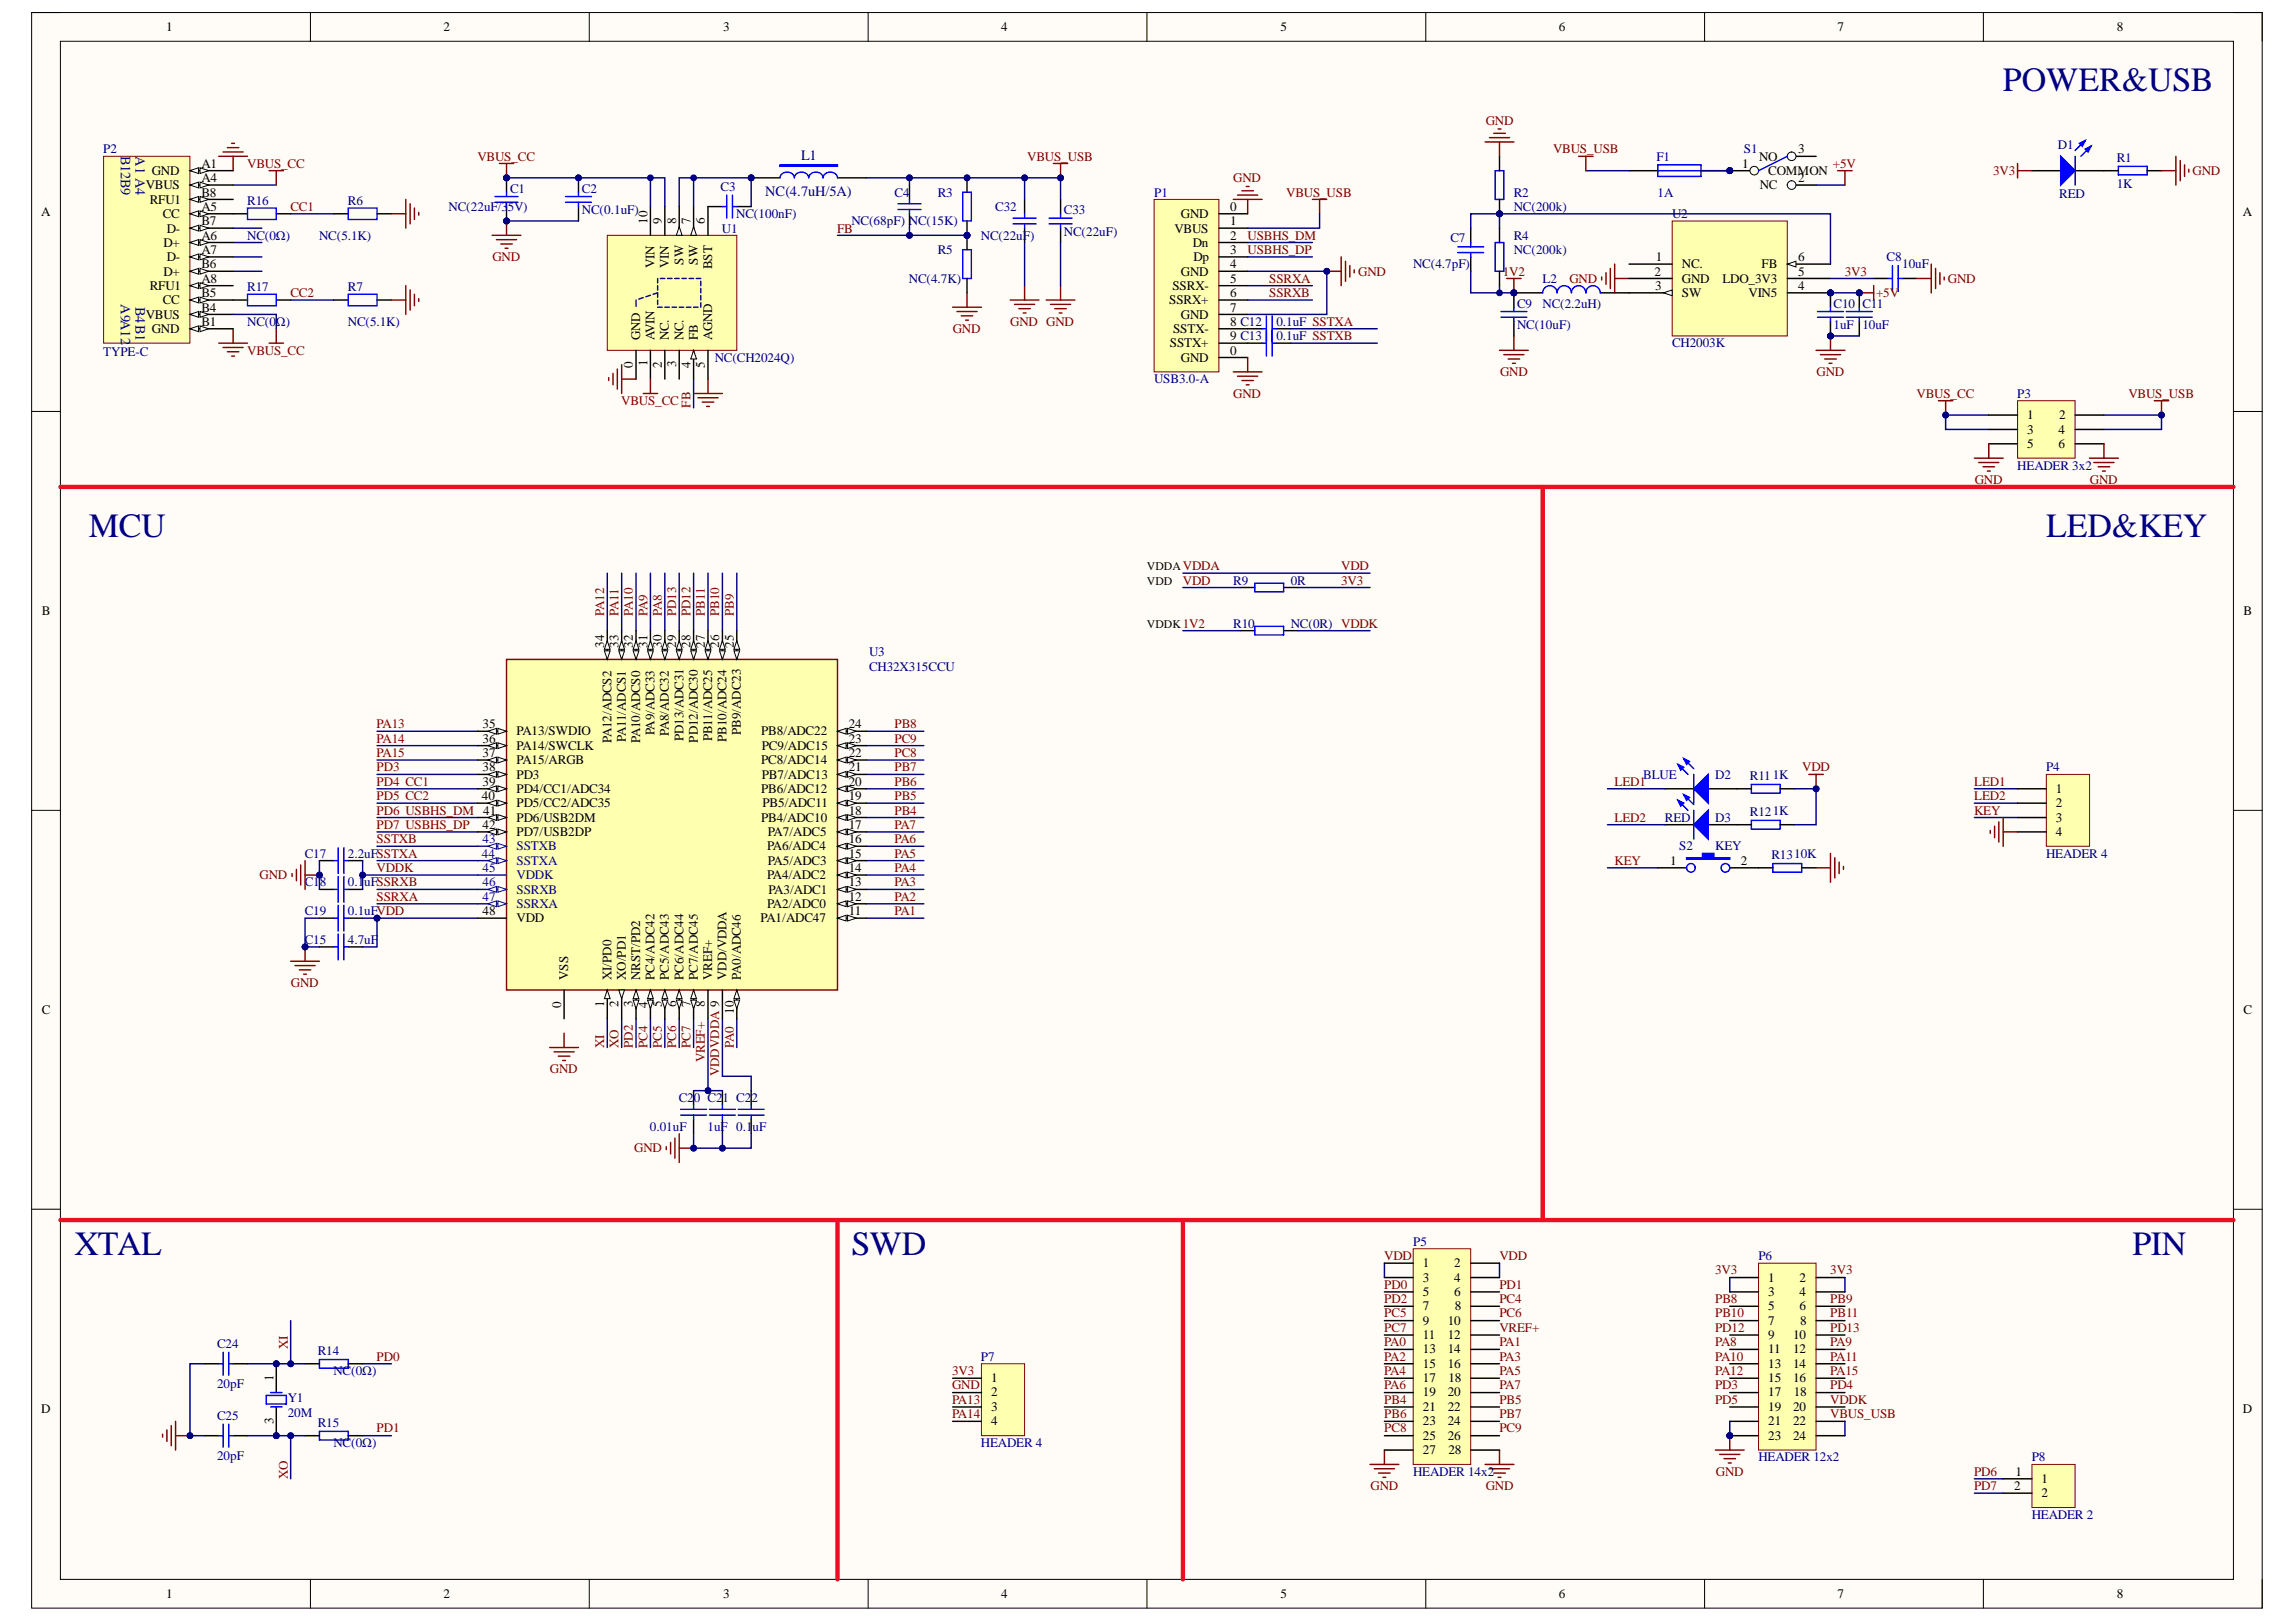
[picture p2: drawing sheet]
<svg xmlns="http://www.w3.org/2000/svg" width="297mm" height="210mm" viewBox="0 0 297 210" stroke-linecap="round" stroke-linejoin="round" font-family="sans-serif">
<defs><g id="words">
<g font-size="4.4" fill="#000080">
<text x="259.1" y="11.8">POWER&amp;USB</text>
<text x="11.5" y="69.5">MCU</text>
<text x="264.7" y="69.5">LED&amp;KEY</text>
<text x="9.6" y="162.5">XTAL</text>
<text x="110.1" y="162.5">SWD</text>
<text x="275.9" y="162.5">PIN</text>
</g>
<g font-size="1.9" fill="#000080">
<text x="15.7" y="20.2" transform="rotate(90 15.7 20.2)">B12B9</text>
<text x="17.5" y="20.2" transform="rotate(90 17.5 20.2)">A1 A4</text>
<text x="103.6" y="20.7">L1</text>
<text x="99" y="25.4">NC(4.7uH/5A)</text>
<text x="15.7" y="39.4" transform="rotate(90 15.7 39.4)">A9A12</text>
<text x="17.5" y="39.7" transform="rotate(90 17.5 39.7)">B4B1</text>
</g>
<g font-size="1.7">
<text x="21.5" y="4.1">1</text>
<text x="57.4" y="4.1">2</text>
<text x="93.6" y="4.1">3</text>
<text x="129.5" y="4.1">4</text>
<text x="165.6" y="4.1">5</text>
<text x="201.7" y="4.1">6</text>
<text x="237.7" y="4.1">7</text>
<text x="273.8" y="4.1">8</text>
<text x="19.6" y="22.7">GND</text>
<text x="26.1" y="21.7">A1</text>
<text x="26.1" y="23.6">A4</text>
<text x="225.4" y="21.7">1</text>
<text x="227.6" y="20.8">NO</text>
<text x="228.8" y="22.7">COMMON</text>
<text x="232.6" y="19.9">3</text>
<text x="232.6" y="23.6">2</text>
<text x="5.3" y="28">A</text>
<text x="18.9" y="24.5">VBUS</text>
<text x="19.4" y="26.4">RFU1</text>
<text x="21.1" y="28.2">CC</text>
<text x="26.1" y="29.2">B7</text>
<text x="26.1" y="25.4">B8</text>
<text x="26.1" y="27.3">A5</text>
<text x="83.8" y="29" transform="rotate(-90 83.8 29)">10</text>
<text x="85.6" y="29" transform="rotate(-90 85.6 29)">9</text>
<text x="87.5" y="29" transform="rotate(-90 87.5 29)">8</text>
<text x="89.3" y="29" transform="rotate(-90 89.3 29)">7</text>
<text x="91.2" y="29" transform="rotate(-90 91.2 29)">6</text>
<text x="152.8" y="28.2">GND</text>
<text x="159.1" y="27.3">0</text>
<text x="159.1" y="29.2">1</text>
<text x="227.7" y="24.5">NC</text>
<text x="290.2" y="28">A</text>
<text x="21.1" y="35.7">D+</text>
<text x="21.1" y="31.9">D+</text>
<text x="21.6" y="30.1">D-</text>
<text x="21.6" y="33.8">D-</text>
<text x="26.1" y="34.7">B6</text>
<text x="26.1" y="31">A6</text>
<text x="26.1" y="32.9">A7</text>
<text x="84.7" y="34.7" transform="rotate(-90 84.7 34.7)">VIN</text>
<text x="86.5" y="34.7" transform="rotate(-90 86.5 34.7)">VIN</text>
<text x="88.4" y="34.2" transform="rotate(-90 88.4 34.2)">SW</text>
<text x="90.3" y="34.2" transform="rotate(-90 90.3 34.2)">SW</text>
<text x="92.1" y="34.8" transform="rotate(-90 92.1 34.8)">BST</text>
<text x="151.9" y="30.1">VBUS</text>
<text x="152.8" y="35.7">GND</text>
<text x="154.3" y="31.9">Dn</text>
<text x="154.4" y="33.8">Dp</text>
<text x="159.1" y="31">2</text>
<text x="159.1" y="32.9">3</text>
<text x="159.1" y="34.7">4</text>
<text x="214" y="35.7">2</text>
<text x="214.2" y="33.8">1</text>
<text x="217.6" y="34.7">NC.</text>
<text x="227.9" y="34.7">FB</text>
<text x="232.6" y="35.7">5</text>
<text x="232.6" y="33.8">6</text>
<text x="18.9" y="41.2">VBUS</text>
<text x="19.4" y="37.5">RFU1</text>
<text x="21.1" y="39.4">CC</text>
<text x="26.1" y="40.3">B4</text>
<text x="26.1" y="38.5">B5</text>
<text x="26.1" y="36.6">A8</text>
<text x="151.3" y="39.4">SSRX+</text>
<text x="151.7" y="37.5">SSRX-</text>
<text x="152.8" y="41.2">GND</text>
<text x="159.1" y="36.6">5</text>
<text x="159.1" y="38.5">6</text>
<text x="159.1" y="40.3">7</text>
<text x="214.1" y="37.5">3</text>
<text x="217.6" y="38.5">SW</text>
<text x="217.6" y="36.6">GND</text>
<text x="222.8" y="36.6">LDO_3V3</text>
<text x="226.2" y="38.5">VIN5</text>
<text x="232.6" y="37.5">4</text>
<text x="19.6" y="43.1">GND</text>
<text x="26.1" y="42.2">B1</text>
<text x="81.9" y="47.6" transform="rotate(-90 81.9 47.6)">0</text>
<text x="82.8" y="44" transform="rotate(-90 82.8 44)">GND</text>
<text x="83.8" y="47.4" transform="rotate(-90 83.8 47.4)">1</text>
<text x="84.7" y="44" transform="rotate(-90 84.7 44)">AVIN</text>
<text x="85.6" y="47.6" transform="rotate(-90 85.6 47.6)">2</text>
<text x="86.5" y="44" transform="rotate(-90 86.5 44)">NC.</text>
<text x="87.5" y="47.5" transform="rotate(-90 87.5 47.5)">3</text>
<text x="88.4" y="44" transform="rotate(-90 88.4 44)">NC.</text>
<text x="89.3" y="47.6" transform="rotate(-90 89.3 47.6)">4</text>
<text x="90.3" y="44" transform="rotate(-90 90.3 44)">FB</text>
<text x="91.2" y="47.6" transform="rotate(-90 91.2 47.6)">5</text>
<text x="92.1" y="44" transform="rotate(-90 92.1 44)">AGND</text>
<text x="151.3" y="45">SSTX+</text>
<text x="151.8" y="43.1">SSTX-</text>
<text x="152.8" y="46.8">GND</text>
<text x="159.1" y="45.9">0</text>
<text x="159.1" y="42.2">8 C12</text>
<text x="159.1" y="44">9 C13</text>
<text x="262.3" y="54.3">1</text>
<text x="262.3" y="56.1">3</text>
<text x="262.3" y="58">5</text>
<text x="266.3" y="56.1">4</text>
<text x="266.3" y="58">6</text>
<text x="266.4" y="54.3">2</text>
<text x="5.4" y="79.6">B</text>
<text x="78.2" y="83.8" transform="rotate(-90 78.2 83.8)">34</text>
<text x="80" y="83.8" transform="rotate(-90 80 83.8)">33</text>
<text x="81.9" y="83.8" transform="rotate(-90 81.9 83.8)">32</text>
<text x="83.8" y="83.8" transform="rotate(-90 83.8 83.8)">31</text>
<text x="85.6" y="83.8" transform="rotate(-90 85.6 83.8)">30</text>
<text x="87.5" y="83.8" transform="rotate(-90 87.5 83.8)">29</text>
<text x="89.3" y="83.8" transform="rotate(-90 89.3 83.8)">28</text>
<text x="91.2" y="83.8" transform="rotate(-90 91.2 83.8)">27</text>
<text x="93.1" y="83.8" transform="rotate(-90 93.1 83.8)">26</text>
<text x="94.9" y="83.8" transform="rotate(-90 94.9 83.8)">25</text>
<text x="290.3" y="79.6">B</text>
<text x="62.4" y="94.2">35</text>
<text x="66.8" y="95.2">PA13/SWDIO</text>
<text x="84.7" y="95.2" transform="rotate(-90 84.7 95.2)">PA9/ADC33</text>
<text x="86.5" y="95.3" transform="rotate(-90 86.5 95.3)">PA8/ADC32</text>
<text x="88.4" y="95.9" transform="rotate(-90 88.4 95.9)">PD13/ADC31</text>
<text x="92.1" y="95.9" transform="rotate(-90 92.1 95.9)">PB11/ADC25</text>
<text x="95.8" y="95.1" transform="rotate(-90 95.8 95.1)">PB9/ADC23</text>
<text x="98.5" y="95.2">PB8/ADC22</text>
<text x="109.8" y="94.2">24</text>
<text x="62.4" y="101.7">39</text>
<text x="62.4" y="96.1">36</text>
<text x="62.4" y="98">37</text>
<text x="62.4" y="99.8">38</text>
<text x="66.8" y="97">PA14/SWCLK</text>
<text x="66.8" y="98.9">PA15/ARGB</text>
<text x="66.8" y="100.8">PD3</text>
<text x="79.1" y="96.2" transform="rotate(-90 79.1 96.2)">PA12/ADCS2</text>
<text x="81" y="96" transform="rotate(-90 81 96)">PA11/ADCS1</text>
<text x="82.8" y="96.2" transform="rotate(-90 82.8 96.2)">PA10/ADCS0</text>
<text x="90.3" y="96.1" transform="rotate(-90 90.3 96.1)">PD12/ADC30</text>
<text x="94" y="96" transform="rotate(-90 94 96)">PB10/ADC24</text>
<text x="98.5" y="98.9">PC8/ADC14</text>
<text x="98.6" y="97">PC9/ADC15</text>
<text x="98.6" y="100.8">PB7/ADC13</text>
<text x="109.8" y="98">22</text>
<text x="109.8" y="96.1">23</text>
<text x="109.8" y="101.7">20</text>
<text x="109.8" y="99.8">21</text>
<text x="62.3" y="103.5">40</text>
<text x="62.4" y="107.3">42</text>
<text x="62.5" y="105.4">41</text>
<text x="66.8" y="102.6">PD4/CC1/ADC34</text>
<text x="66.8" y="106.3">PD6/USB2DM</text>
<text x="66.8" y="104.5">PD5/CC2/ADC35</text>
<text x="98.5" y="106.3">PB4/ADC10</text>
<text x="98.5" y="102.6">PB6/ADC12</text>
<text x="98.6" y="104.5">PB5/ADC11</text>
<text x="109.8" y="107.3">17</text>
<text x="109.8" y="105.4">18</text>
<text x="109.8" y="103.5">19</text>
<text x="266" y="102.6">1</text>
<text x="266" y="104.5">2</text>
<text x="266" y="106.3">3</text>
<text x="66.8" y="108.2">PD7/USB2DP</text>
<text x="99.2" y="113.8">PA4/ADC2</text>
<text x="99.2" y="110.1">PA6/ADC4</text>
<text x="99.3" y="111.9">PA5/ADC3</text>
<text x="99.3" y="108.2">PA7/ADC5</text>
<text x="109.8" y="112.8">14</text>
<text x="109.8" y="111">15</text>
<text x="109.8" y="109.1">16</text>
<text x="216.1" y="111.9">1</text>
<text x="225.2" y="111.9">2</text>
<text x="266" y="108.2">4</text>
<text x="62.4" y="118.4">48</text>
<text x="66.8" y="119.4">VDD</text>
<text x="98.4" y="119.4">PA1/ADC47</text>
<text x="99.2" y="117.5">PA2/ADC0</text>
<text x="99.4" y="115.6">PA3/ADC1</text>
<text x="109.8" y="118.4">11</text>
<text x="109.8" y="116.6">12</text>
<text x="109.8" y="114.7">13</text>
<text x="5.4" y="131.2">C</text>
<text x="72.6" y="130.4" transform="rotate(-90 72.6 130.4)">0</text>
<text x="73.5" y="126.8" transform="rotate(-90 73.5 126.8)">VSS</text>
<text x="78.2" y="130.3" transform="rotate(-90 78.2 130.3)">1</text>
<text x="79.1" y="126.8" transform="rotate(-90 79.1 126.8)">XI/PD0</text>
<text x="80" y="130.3" transform="rotate(-90 80 130.3)">2</text>
<text x="81" y="126.8" transform="rotate(-90 81 126.8)">XO/PD1</text>
<text x="81.9" y="130.3" transform="rotate(-90 81.9 130.3)">3</text>
<text x="82.8" y="126.8" transform="rotate(-90 82.8 126.8)">NRST/PD2</text>
<text x="83.8" y="130.4" transform="rotate(-90 83.8 130.4)">4</text>
<text x="84.7" y="126.8" transform="rotate(-90 84.7 126.8)">PC4/ADC42</text>
<text x="85.6" y="130.3" transform="rotate(-90 85.6 130.3)">5</text>
<text x="86.5" y="126.8" transform="rotate(-90 86.5 126.8)">PC5/ADC43</text>
<text x="87.5" y="130.3" transform="rotate(-90 87.5 130.3)">6</text>
<text x="88.4" y="126.8" transform="rotate(-90 88.4 126.8)">PC6/ADC44</text>
<text x="89.3" y="130.3" transform="rotate(-90 89.3 130.3)">7</text>
<text x="90.3" y="126.8" transform="rotate(-90 90.3 126.8)">PC7/ADC45</text>
<text x="91.2" y="130.3" transform="rotate(-90 91.2 130.3)">8</text>
<text x="92.1" y="126.8" transform="rotate(-90 92.1 126.8)">VREF+</text>
<text x="94" y="126.8" transform="rotate(-90 94 126.8)">VDD/VDDA</text>
<text x="94.9" y="131.2" transform="rotate(-90 94.9 131.2)">10</text>
<text x="95.8" y="126.8" transform="rotate(-90 95.8 126.8)">PA0/ADC46</text>
<text x="290.3" y="131.2">C</text>
<text x="184.1" y="164">1</text>
<text x="184.1" y="165.8">3</text>
<text x="184.1" y="167.7">5</text>
<text x="188.1" y="164">2</text>
<text x="188.1" y="165.8">4</text>
<text x="188.1" y="167.7">6</text>
<text x="228.8" y="165.8">1</text>
<text x="228.8" y="167.7">3</text>
<text x="232.8" y="165.8">2</text>
<text x="232.8" y="167.7">4</text>
<text x="184.1" y="169.6">7</text>
<text x="184.1" y="171.4">9</text>
<text x="184.1" y="173.3">11</text>
<text x="187.3" y="171.4">10</text>
<text x="187.3" y="173.3">12</text>
<text x="188.2" y="169.6">8</text>
<text x="228.8" y="169.6">5</text>
<text x="228.8" y="171.4">7</text>
<text x="228.8" y="173.3">9</text>
<text x="232" y="173.3">10</text>
<text x="232.8" y="169.6">6</text>
<text x="232.9" y="171.4">8</text>
<text x="35.4" y="178.7" transform="rotate(-90 35.4 178.7)">1</text>
<text x="128.3" y="178.9">1</text>
<text x="184.1" y="175.1">13</text>
<text x="184.1" y="177">15</text>
<text x="184.1" y="178.9">17</text>
<text x="187.3" y="175.1">14</text>
<text x="187.3" y="177">16</text>
<text x="187.4" y="178.9">18</text>
<text x="228.8" y="175.1">11</text>
<text x="228.8" y="177">13</text>
<text x="228.8" y="178.9">15</text>
<text x="232" y="175.1">12</text>
<text x="232" y="177">14</text>
<text x="232" y="178.9">16</text>
<text x="5.3" y="182.8">D</text>
<text x="35.4" y="184.3" transform="rotate(-90 35.4 184.3)">3</text>
<text x="128.3" y="180.7">2</text>
<text x="128.3" y="182.6">3</text>
<text x="128.3" y="184.4">4</text>
<text x="184.1" y="180.7">19</text>
<text x="184.1" y="182.6">21</text>
<text x="184.1" y="184.4">23</text>
<text x="187.3" y="180.7">20</text>
<text x="187.3" y="182.6">22</text>
<text x="187.3" y="184.4">24</text>
<text x="228.8" y="180.7">17</text>
<text x="228.8" y="182.6">19</text>
<text x="228.8" y="184.4">21</text>
<text x="232" y="182.6">20</text>
<text x="232" y="184.4">22</text>
<text x="232.1" y="180.7">18</text>
<text x="290.2" y="182.8">D</text>
<text x="184.1" y="186.3">25</text>
<text x="184.1" y="188.2">27</text>
<text x="187.3" y="186.3">26</text>
<text x="187.4" y="188.2">28</text>
<text x="228.8" y="186.3">23</text>
<text x="232" y="186.3">24</text>
<text x="260.7" y="190.9">1</text>
<text x="264.1" y="191.9">1</text>
<text x="260.6" y="192.8">2</text>
<text x="264.1" y="193.7">2</text>
<text x="21.5" y="206.8">1</text>
<text x="57.4" y="206.8">2</text>
<text x="93.6" y="206.8">3</text>
<text x="129.5" y="206.8">4</text>
<text x="165.6" y="206.8">5</text>
<text x="201.7" y="206.8">6</text>
<text x="237.7" y="206.8">7</text>
<text x="273.8" y="206.8">8</text>
</g>
<g font-size="1.7" fill="#800000">
<text x="192.2" y="16.1">GND</text>
<text x="32" y="21.7">VBUS_CC</text>
<text x="61.8" y="20.8">VBUS_CC</text>
<text x="132.9" y="20.8">VBUS_USB</text>
<text x="159.6" y="23.6">GND</text>
<text x="200.9" y="19.9">VBUS_USB</text>
<text x="237.1" y="21.7">+5V</text>
<text x="257.9" y="22.7">3V3</text>
<text x="283.7" y="22.7">GND</text>
<text x="37.6" y="27.3">CC1</text>
<text x="166.4" y="25.4">VBUS_USB</text>
<text x="63.7" y="33.8">GND</text>
<text x="108.3" y="30.1">FB</text>
<text x="161.4" y="32.9">USBHS_DP</text>
<text x="161.4" y="31">USBHS_DM</text>
<text x="175.7" y="35.7">GND</text>
<text x="194.4" y="35.7">1V2</text>
<text x="238.7" y="35.7">3V3</text>
<text x="37.6" y="38.5">CC2</text>
<text x="164.2" y="36.6">SSRXA</text>
<text x="164.2" y="38.5">SSRXB</text>
<text x="203" y="36.6">GND</text>
<text x="242.7" y="38.5">+5V</text>
<text x="252" y="36.6">GND</text>
<text x="32" y="45.9">VBUS_CC</text>
<text x="123.3" y="43.1">GND</text>
<text x="130.7" y="42.2">GND GND</text>
<text x="80.4" y="52.4">VBUS_CC</text>
<text x="89.3" y="52.7" transform="rotate(-90 89.3 52.7)">FB</text>
<text x="159.6" y="51.5">GND</text>
<text x="194.1" y="48.7">GND</text>
<text x="235" y="48.7">GND</text>
<text x="248" y="51.5">VBUS_CC</text>
<text x="275.4" y="51.5">VBUS_USB</text>
<text x="255.5" y="62.6">GND</text>
<text x="270.4" y="62.6">GND</text>
<text x="153" y="75.7">VDD</text>
<text x="173.5" y="75.7">3V3</text>
<text x="173.5" y="73.8">VDD</text>
<text x="78.2" y="79.7" transform="rotate(-90 78.2 79.7)">PA12</text>
<text x="80" y="79.7" transform="rotate(-90 80 79.7)">PA11</text>
<text x="81.9" y="79.7" transform="rotate(-90 81.9 79.7)">PA10</text>
<text x="83.8" y="79.7" transform="rotate(-90 83.8 79.7)">PA9</text>
<text x="85.6" y="79.7" transform="rotate(-90 85.6 79.7)">PA8</text>
<text x="87.5" y="79.7" transform="rotate(-90 87.5 79.7)">PD13</text>
<text x="89.3" y="79.7" transform="rotate(-90 89.3 79.7)">PD12</text>
<text x="91.2" y="79.7" transform="rotate(-90 91.2 79.7)">PB11</text>
<text x="93.1" y="79.7" transform="rotate(-90 93.1 79.7)">PB10</text>
<text x="94.9" y="79.7" transform="rotate(-90 94.9 79.7)">PB9</text>
<text x="48.7" y="94.2">PA13</text>
<text x="115.7" y="94.2">PB8</text>
<text x="48.7" y="96.1">PA14</text>
<text x="48.7" y="98">PA15</text>
<text x="48.7" y="99.8">PD3</text>
<text x="48.7" y="101.7">PD4 CC1</text>
<text x="115.7" y="101.7">PB6</text>
<text x="115.7" y="99.8">PB7</text>
<text x="115.7" y="98">PC8</text>
<text x="115.7" y="96.1">PC9</text>
<text x="208.9" y="101.7">LED1</text>
<text x="233.2" y="99.8">VDD</text>
<text x="255.4" y="101.7">LED1</text>
<text x="48.7" y="103.5">PD5 CC2</text>
<text x="48.7" y="105.4">PD6 USBHS_DM</text>
<text x="48.7" y="107.3">PD7 USBHS_DP</text>
<text x="115.7" y="107.3">PA7</text>
<text x="115.7" y="105.4">PB4</text>
<text x="115.7" y="103.5">PB5</text>
<text x="208.9" y="106.3">LED2</text>
<text x="255.4" y="103.5">LED2</text>
<text x="255.4" y="105.4">KEY</text>
<text x="33.6" y="113.8">GND</text>
<text x="48.7" y="109.1">SSTXB</text>
<text x="48.7" y="112.8">VDDK</text>
<text x="115.7" y="112.8">PA4</text>
<text x="115.7" y="111">PA5</text>
<text x="115.7" y="109.1">PA6</text>
<text x="208.9" y="111.9">KEY</text>
<text x="48.7" y="116.6">SSRXA</text>
<text x="115.7" y="118.4">PA1</text>
<text x="115.7" y="116.6">PA2</text>
<text x="115.7" y="114.7">PA3</text>
<text x="37.6" y="127.7">GND</text>
<text x="78.2" y="135.6" transform="rotate(-90 78.2 135.6)">XI</text>
<text x="80" y="135.6" transform="rotate(-90 80 135.6)">XO</text>
<text x="81.9" y="135.6" transform="rotate(-90 81.9 135.6)">PD2</text>
<text x="83.8" y="135.6" transform="rotate(-90 83.8 135.6)">PC4</text>
<text x="85.6" y="135.6" transform="rotate(-90 85.6 135.6)">PC5</text>
<text x="87.5" y="135.6" transform="rotate(-90 87.5 135.6)">PC6</text>
<text x="89.3" y="135.6" transform="rotate(-90 89.3 135.6)">PC7</text>
<text x="91.2" y="137.4" transform="rotate(-90 91.2 137.4)">VREF+</text>
<text x="94.9" y="135.6" transform="rotate(-90 94.9 135.6)">PA0</text>
<text x="71.1" y="138.9">GND</text>
<text x="93.1" y="139.3" transform="rotate(-90 93.1 139.3)">VDDVDDA 9</text>
<text x="82.1" y="149.1">GND</text>
<text x="179.1" y="166.8">PD0</text>
<text x="179.1" y="163.1">VDD</text>
<text x="194" y="166.8">PD1</text>
<text x="194" y="163.1">VDD</text>
<text x="221.9" y="164.9">3V3</text>
<text x="236.8" y="164.9">3V3</text>
<text x="179.1" y="168.6">PD2</text>
<text x="179.1" y="170.5">PC5</text>
<text x="179.1" y="172.4">PC7</text>
<text x="194" y="168.6">PC4</text>
<text x="194" y="170.5">PC6</text>
<text x="194" y="172.4">VREF+</text>
<text x="221.9" y="168.6">PB8</text>
<text x="221.9" y="170.5">PB10</text>
<text x="221.9" y="172.4">PD12</text>
<text x="236.8" y="168.6">PB9</text>
<text x="236.8" y="170.5">PB11</text>
<text x="236.8" y="172.4">PD13</text>
<text x="37.2" y="174.6" transform="rotate(-90 37.2 174.6)">XI</text>
<text x="48.7" y="176.1">PD0</text>
<text x="123.2" y="177.9">3V3</text>
<text x="123.2" y="179.8">GND</text>
<text x="179.1" y="174.2">PA0</text>
<text x="179.1" y="176.1">PA2</text>
<text x="179.1" y="177.9">PA4</text>
<text x="179.1" y="179.8">PA6</text>
<text x="194" y="174.2">PA1</text>
<text x="194" y="176.1">PA3</text>
<text x="194" y="177.9">PA5</text>
<text x="194" y="179.8">PA7</text>
<text x="221.9" y="174.2">PA8</text>
<text x="221.9" y="176.1">PA10</text>
<text x="221.9" y="177.9">PA12</text>
<text x="221.9" y="179.8">PD3</text>
<text x="236.8" y="174.2">PA9</text>
<text x="236.8" y="176.1">PA11</text>
<text x="236.8" y="177.9">PA15</text>
<text x="236.8" y="179.8">PD4</text>
<text x="48.7" y="185.4">PD1</text>
<text x="123.2" y="181.7">PA13</text>
<text x="123.2" y="183.5">PA14</text>
<text x="179.1" y="181.7">PB4</text>
<text x="179.1" y="183.5">PB6</text>
<text x="179.1" y="185.4">PC8</text>
<text x="194" y="181.7">PB5</text>
<text x="194" y="183.5">PB7</text>
<text x="194" y="185.4">PC9</text>
<text x="221.9" y="181.7">PD5</text>
<text x="236.8" y="181.7">VDDK</text>
<text x="236.8" y="183.5">VBUS_USB</text>
<text x="37.2" y="191.4" transform="rotate(-90 37.2 191.4)">XO</text>
<text x="222" y="190.9">GND</text>
<text x="255.4" y="190.9">PD6</text>
<text x="177.3" y="192.8">GND</text>
<text x="192.2" y="192.8">GND</text>
<text x="255.4" y="192.8">PD7</text>
</g>
<g font-size="1.7" fill="#000080">
<text x="13.4" y="19.9">P2</text>
<text x="214.3" y="20.8">F1</text>
<text x="225.6" y="19.9">S1</text>
<text x="266.2" y="19.3">D1</text>
<text x="273.8" y="21">R1</text>
<text x="32" y="26.5">R16</text>
<text x="45" y="26.5">R6</text>
<text x="58" y="27.3">NC(22uF/35V)</text>
<text x="66" y="24.9">C1</text>
<text x="75.3" y="24.9">C2</text>
<text x="75.3" y="27.7">NC(0.1uF)</text>
<text x="93.2" y="24.7">C3</text>
<text x="95.3" y="28.2">NC(100nF)</text>
<text x="110.1" y="29.2">NC(68pF) NC(15K)</text>
<text x="115.7" y="25.4">C4</text>
<text x="121.3" y="25.4">R3</text>
<text x="128.8" y="27.3">C32</text>
<text x="137.6" y="27.7">C33</text>
<text x="149.3" y="25.4">P1</text>
<text x="195.8" y="25.4">R2</text>
<text x="195.8" y="27.3">NC(200k)</text>
<text x="214.5" y="25.4">1A</text>
<text x="216.3" y="28.2">U2</text>
<text x="266.4" y="25.6">RED</text>
<text x="273.8" y="24.3">1K</text>
<text x="32" y="31">NC(0Ω)</text>
<text x="41.3" y="31">NC(5.1K)</text>
<text x="93.4" y="30.1">U1</text>
<text x="121.3" y="32.9">R5</text>
<text x="126.9" y="31">NC(22uF)</text>
<text x="137.6" y="30.5">NC(22uF)</text>
<text x="182.8" y="34.7">NC(4.7pF)</text>
<text x="187.6" y="31.4">C7</text>
<text x="195.8" y="31">R4</text>
<text x="195.8" y="32.9">NC(200k)</text>
<text x="244.1" y="33.8">C8</text>
<text x="246.1" y="34.7">10uF</text>
<text x="32" y="37.7">R17</text>
<text x="45" y="37.7">R7</text>
<text x="117.6" y="36.6">NC(4.7K)</text>
<text x="196.3" y="39.8">C9</text>
<text x="199.6" y="36.6">L2</text>
<text x="199.6" y="39.9">NC(2.2uH)</text>
<text x="237.2" y="39.8">C10 C11</text>
<text x="13.4" y="46.1">TYPE-C</text>
<text x="32" y="42.2">NC(0Ω)</text>
<text x="45" y="42.2">NC(5.1K)</text>
<text x="92.5" y="46.8">NC(CH2024Q)</text>
<text x="165.1" y="42.2">0.1uF SSTXA</text>
<text x="165.1" y="44">0.1uF SSTXB</text>
<text x="196.3" y="42.6">NC(10uF)</text>
<text x="216.3" y="45">CH2003K</text>
<text x="237.2" y="42.6">1uF 10uF</text>
<text x="149.3" y="49.6">USB3.0-A</text>
<text x="261" y="51.5">P3</text>
<text x="261" y="60.8">HEADER 3x2</text>
<text x="159.6" y="75.7">R9</text>
<text x="167" y="75.7">0R</text>
<text x="159.6" y="81.2">R10</text>
<text x="167" y="81.2">NC(0R) VDDK</text>
<text x="112.4" y="84.9">U3</text>
<text x="112.4" y="86.8">CH32X315CCU</text>
<text x="212.6" y="100.8">BLUE</text>
<text x="221.9" y="100.8">D2</text>
<text x="226.4" y="100.9">R111K</text>
<text x="264.7" y="99.8">P4</text>
<text x="215.4" y="106.3">RED</text>
<text x="221.9" y="106.3">D3</text>
<text x="226.4" y="105.6">R121K</text>
<text x="39.4" y="111">C17</text>
<text x="45" y="111">2.2uFSSTXA</text>
<text x="217.2" y="110.1">S2</text>
<text x="221.9" y="110.1">KEY</text>
<text x="229.2" y="111.2">R1310K</text>
<text x="264.7" y="111">HEADER 4</text>
<text x="39.4" y="118.4">C19</text>
<text x="39.4" y="114.7">C18</text>
<text x="45" y="118.4">0.1uFVDD</text>
<text x="45" y="114.7">0.1uFSSRXB</text>
<text x="39.4" y="122.1">C15</text>
<text x="45" y="122.1">4.7uF</text>
<text x="87.8" y="142.6">C20 C21 C22</text>
<text x="84.1" y="146.3">0.01uF</text>
<text x="91.5" y="146.3">1uF 0.1uF</text>
<text x="182.8" y="161.2">P5</text>
<text x="227.5" y="163.1">P6</text>
<text x="28.1" y="174.4">C24</text>
<text x="28.1" y="179.6">20pF</text>
<text x="41.1" y="175.4">R14</text>
<text x="43.1" y="177.9">NC(0Ω)</text>
<text x="126.9" y="176.1">P7</text>
<text x="28.1" y="183.8">C25</text>
<text x="37.2" y="181.5">Y1</text>
<text x="37.2" y="183.3">20M</text>
<text x="41.1" y="184.7">R15</text>
<text x="28.1" y="188.9">20pF</text>
<text x="43.1" y="187.2">NC(0Ω)</text>
<text x="126.9" y="187.2">HEADER 4</text>
<text x="182.8" y="190.9">HEADER 14x2</text>
<text x="227.5" y="189.1">HEADER 12x2</text>
<text x="262.8" y="189.1">P8</text>
<text x="262.8" y="196.5">HEADER 2</text>
</g>
<g font-size="1.7" fill="#11037f">
<text x="62.3" y="111">44</text>
<text x="62.4" y="109.1">43</text>
<text x="62.4" y="112.8">45</text>
<text x="66.8" y="110.1">SSTXB</text>
<text x="66.8" y="111.9">SSTXA</text>
<text x="66.8" y="113.8">VDDK</text>
<text x="62.4" y="116.6">47</text>
<text x="62.4" y="114.7">46</text>
<text x="66.8" y="117.5">SSRXA</text>
<text x="66.8" y="115.6">SSRXB</text>
</g>
<g font-size="1.5">
<text x="148.4" y="73.8">VDDAVDDA</text>
<text x="148.4" y="75.7">VDD</text>
<text x="148.4" y="81.2">VDDK1V2</text>
</g>
</g></defs>
<path d="M4.1 1.6h288.6v206.5h-288.6z" fill-rule="evenodd" fill="#fffcf8"/>
<path d="M4.1 1.6h288.6v206.5h-288.6z" fill="none" stroke="#000" stroke-width=".13"/>
<path d="M7.8 5.3h281.1v199.1h-281.1z" fill-rule="evenodd" fill="#fffcf8"/>
<g fill="none" stroke="#000" stroke-width=".13">
<path d="M4.1 1.6h3.7M7.8 5.3h281.1v199.1h-281.1zM40.2 1.6v3.7M76.2 1.6v3.7M112.3 1.6v3.7M148.4 1.6v3.7M184.5 1.6v3.7M220.5 1.6v3.7M256.6 1.6v3.7M288.9 1.6h3.8v3.7M4.1 53.2h3.7M288.9 53.3h3.8"/>
<path d="M4.1 104.9h3.7M288.9 104.9h3.8M4.1 156.5h3.7M288.9 156.5h3.8M40.2 204.4v3.7M76.2 204.4v3.7M112.3 204.4v3.7M148.4 204.4v3.7M184.5 204.4v3.7M220.5 204.4v3.7M256.6 204.4v3.7M292.7 204.4v3.7"/>
</g>
<path d="M262.9 22.1h3.7M268.5 22.1h3.7" fill="none" stroke="#000" stroke-width=".19"/>
<path d="M266.6 20.2l1.9 1.9-1.9 1.9z" fill="#00f"/>
<path d="M269.8 18.2l-1.3 1.3M270.5 18.9l-1.3 1.3M266.6 20.2l1.9 1.9-1.9 1.9z" fill="none" stroke="#00f" stroke-width=".19"/>
<path d="M269.8 19.3l.7-.4-.4 .8z" fill="#00f"/>
<path d="M269.8 19.3l.7-.4-.4 .8z" fill="none" stroke="#00f" stroke-width=".19"/>
<path d="M269 18.6l.8-.4-.4 .7z" fill="#00f"/>
<path d="M269 18.6l.8-.4-.4 .7zM268.5 20.2v3.8" fill="none" stroke="#00f" stroke-width=".19"/>
<circle cx="223.8" cy="22.1" r=".37" fill="#000080"/>
<circle cx="223.8" cy="22.1" r=".37" fill="none" stroke="#000080" stroke-width=".13"/>
<path d="M223.8 22.1h3.7" fill="none" stroke="#000" stroke-width=".19"/>
<circle cx="227" cy="22.1" r=".56" fill="#f8fcff"/>
<circle cx="226.9" cy="22.1" r=".56" fill="none" stroke="#000" stroke-width=".13"/>
<circle cx="223.8" cy="22.1" r=".37" fill="#000080"/>
<circle cx="223.8" cy="22.1" r=".37" fill="none" stroke="#000080" stroke-width=".13"/>
<path d="M231.2 20.2h3.7" fill="none" stroke="#000" stroke-width=".19"/>
<circle cx="231.8" cy="20.2" r=".56" fill="#f8fcff"/>
<circle cx="231.8" cy="20.2" r=".56" fill="none" stroke="#000" stroke-width=".13"/>
<path d="M231.2 24h3.7" fill="none" stroke="#000" stroke-width=".19"/>
<circle cx="231.8" cy="24" r=".56" fill="#f8fcff"/>
<circle cx="231.8" cy="23.9" r=".56" fill="none" stroke="#000" stroke-width=".13"/>
<path d="M231.2 20.2l-3.7 1.9M274.1 21.5h3.7v1.1h-3.7z" fill="none" stroke="#00f" stroke-width=".19"/>
<path d="M272.2 22.1h1.9M277.8 22.1h1.8" fill="none" stroke="#000" stroke-width=".19"/>
<circle cx="223.8" cy="22.1" r=".37" fill="#000080"/>
<circle cx="223.8" cy="22.1" r=".37" fill="none" stroke="#000080" stroke-width=".13"/>
<path d="M210.8 22.1h3.7M220.1 22.1h3.7" fill="none" stroke="#000" stroke-width=".19"/>
<circle cx="223.8" cy="22.1" r=".37" fill="#000080"/>
<circle cx="223.8" cy="22.1" r=".37" fill="none" stroke="#000080" stroke-width=".13"/>
<path d="M214.5 21.3h5.6v1.5h-5.6zM214.5 22.1h5.6" fill="none" stroke="#00f" stroke-width=".19"/>
<path d="M215.4 102.1h3.7M221 102.1h3.7" fill="none" stroke="#000" stroke-width=".19"/>
<path d="M219.1 102.1l1.9-1.9v3.7z" fill="#00f"/>
<path d="M217.1 98.9l1.3 1.3M217.8 98.2l1.3 1.3M219.1 102.1l1.9-1.9v3.7z" fill="none" stroke="#00f" stroke-width=".19"/>
<path d="M217.1 98.9l.7 .4-.4 .4z" fill="#00f"/>
<path d="M217.1 98.9l.7 .4-.4 .4z" fill="none" stroke="#00f" stroke-width=".19"/>
<path d="M217.8 98.2l.8 .3-.4 .4z" fill="#00f"/>
<path d="M217.8 98.2l.8 .3-.4 .4zM219.1 100.2v3.7M226.6 101.5h3.7v1.1h-3.7z" fill="none" stroke="#00f" stroke-width=".19"/>
<path d="M215.4 106.7h3.7M221 106.7h3.7M224.7 102.1h1.9M230.3 102.1h1.9" fill="none" stroke="#000" stroke-width=".19"/>
<path d="M208 102.1h7.4" fill="none" stroke="#000080" stroke-width=".19"/>
<path d="M219.1 106.7l1.9-1.8v3.7z" fill="#00f"/>
<path d="M217.1 103.6l1.3 1.3M217.8 102.8l1.3 1.3M219.1 106.7l1.9-1.8v3.7z" fill="none" stroke="#00f" stroke-width=".19"/>
<path d="M217.1 103.6l.7 .3-.4 .4z" fill="#00f"/>
<path d="M217.1 103.6l.7 .3-.4 .4z" fill="none" stroke="#00f" stroke-width=".19"/>
<path d="M217.8 102.8l.8 .4-.4 .4z" fill="#00f"/>
<path d="M217.8 102.8l.8 .4-.4 .4zM219.1 104.9v3.7M229.4 111.8h3.7v1.1h-3.7z" fill="none" stroke="#00f" stroke-width=".19"/>
<path d="M214.5 112.3h3.7M223.8 112.3h5.6M233.1 112.3h1.8" fill="none" stroke="#000" stroke-width=".19"/>
<path d="M208 106.7h7.4M208 112.3h6.5" fill="none" stroke="#000080" stroke-width=".19"/>
<path d="M234.9 112.3h1.9M236.8 110.4v3.8M237.4 111v2.6M237.9 111.6v1.5M238.5 112.1v.4" fill="none" stroke="#800000" stroke-width=".19"/>
<path d="M218.2 111h2.1v-.6h1.4v.6h2.1v.2h-5.6z" fill-rule="evenodd" fill="#00f"/>
<g fill="none" stroke="#00f" stroke-width=".19">
<path d="M218.2 111h2.1v-.6h1.4v.6h2.1v.2h-5.6zM226.6 106.2h3.7v1.1h-3.7z"/>
<circle cx="218.8" cy="112.3" r=".56"/>
<circle cx="223.2" cy="112.3" r=".56"/>
</g>
<path d="M224.7 106.7h1.9M230.3 106.7h1.9" fill="none" stroke="#000" stroke-width=".19"/>
<path d="M232.2 102.1h2.7v4.6h-2.7" fill="none" stroke="#000080" stroke-width=".19"/>
<circle cx="235" cy="102.1" r=".37" fill="#000080"/>
<circle cx="235" cy="102.1" r=".37" fill="none" stroke="#000080" stroke-width=".13"/>
<path d="M234 100.2h1.9M234.9 100.2v1.9" fill="none" stroke="#800000" stroke-width=".19"/>
<circle cx="235" cy="102.1" r=".37" fill="#000080"/>
<circle cx="235" cy="102.1" r=".37" fill="none" stroke="#000080" stroke-width=".13"/>
<circle cx="195.9" cy="37.9" r=".37" fill="#000080"/>
<circle cx="195.9" cy="37.9" r=".37" fill="none" stroke="#000080" stroke-width=".13"/>
<path d="M195.9 37.9h3.7M207 37.9h3.8" fill="none" stroke="#000" stroke-width=".19"/>
<circle cx="195.9" cy="37.9" r=".37" fill="#000080"/>
<circle cx="195.9" cy="37.9" r=".37" fill="none" stroke="#000080" stroke-width=".13"/>
<path d="M199.6 37.9a.93 .93 0 0 1 .9-.9 .93 .93 0 0 1 .9 .9 .93 .93 0 0 1 1-.9 .93 .93 0 0 1 .9 .9 .93 .93 0 0 1 .9-.9 .93 .93 0 0 1 1 .9 .94 .94 0 0 1 .9-.9 .94 .94 0 0 1 .9 .9" fill="none" stroke="#00f" stroke-width=".19"/>
<path d="M207.2 35.8v.4M207.8 35.3v1.5M208.3 34.7v2.6M208.9 34.2v3.7M208.9 36h1.9M194 45.3h3.7M194.6 45.9h2.6M195.1 46.5h1.5M195.7 47h.3M195.9 43.5v1.8" fill="none" stroke="#800000" stroke-width=".19"/>
<circle cx="240.5" cy="37.9" r=".37" fill="#000080"/>
<circle cx="240.5" cy="37.9" r=".37" fill="none" stroke="#000080" stroke-width=".13"/>
<path d="M240.5 37.9v1.9M240.5 41.6v1.9" fill="none" stroke="#000" stroke-width=".19"/>
<circle cx="240.5" cy="37.9" r=".37" fill="#000080"/>
<circle cx="240.5" cy="37.9" r=".37" fill="none" stroke="#000080" stroke-width=".13"/>
<path d="M240.5 39.8v.5M238.9 40.3h3.3M238.9 41.1h3.3M240.5 41.1v.5" fill="none" stroke="#00f" stroke-width=".19"/>
<circle cx="195.9" cy="37.9" r=".37" fill="#000080"/>
<circle cx="195.9" cy="37.9" r=".37" fill="none" stroke="#000080" stroke-width=".13"/>
<path d="M195.9 37.9v1.9M195.9 41.6v1.9" fill="none" stroke="#000" stroke-width=".19"/>
<circle cx="195.9" cy="37.9" r=".37" fill="#000080"/>
<circle cx="195.9" cy="37.9" r=".37" fill="none" stroke="#000080" stroke-width=".13"/>
<path d="M195.9 39.8v.5M194.2 40.3h3.3M194.2 41.1h3.3M195.9 41.1v.5" fill="none" stroke="#00f" stroke-width=".19"/>
<circle cx="236.8" cy="43.5" r=".37" fill="#000080"/>
<circle cx="236.8" cy="43.5" r=".37" fill="none" stroke="#000080" stroke-width=".13"/>
<circle cx="236.8" cy="37.9" r=".37" fill="#000080"/>
<circle cx="236.8" cy="37.9" r=".37" fill="none" stroke="#000080" stroke-width=".13"/>
<path d="M236.8 41.6v1.9" fill="none" stroke="#000" stroke-width=".19"/>
<circle cx="236.8" cy="43.5" r=".37" fill="#000080"/>
<circle cx="236.8" cy="43.5" r=".37" fill="none" stroke="#000080" stroke-width=".13"/>
<path d="M236.8 37.9v1.9" fill="none" stroke="#000" stroke-width=".19"/>
<circle cx="236.8" cy="37.9" r=".37" fill="#000080"/>
<circle cx="236.8" cy="37.9" r=".37" fill="none" stroke="#000080" stroke-width=".13"/>
<path d="M188.6 31.9h3.3M188.6 32.7h3.3M190.3 31.4v.5M190.3 32.7v.5M236.8 39.8v.5M235.1 40.3h3.4M235.1 41.1h3.4M236.8 41.1v.5" fill="none" stroke="#00f" stroke-width=".19"/>
<path d="M190.3 29.5v1.9M190.3 33.2v1.9" fill="none" stroke="#000" stroke-width=".19"/>
<path d="M194.9 36h1.9M195.9 36v1.9" fill="none" stroke="#800000" stroke-width=".19"/>
<circle cx="195.9" cy="37.9" r=".37" fill="#000080"/>
<circle cx="195.9" cy="37.9" r=".37" fill="none" stroke="#000080" stroke-width=".13"/>
<path d="M242.4 36h1.9M246.1 36h1.9" fill="none" stroke="#000" stroke-width=".19"/>
<path d="M244.3 36h.5M244.8 34.4v3.3M245.6 36h.5M245.6 34.4v3.3" fill="none" stroke="#00f" stroke-width=".19"/>
<path d="M279.6 22.1h1.9M281.5 20.2v3.8M282.1 20.8v2.6M282.6 21.3v1.5M283.2 21.9v.4" fill="none" stroke="#800000" stroke-width=".19"/>
<path d="M220.1 22.1h3.7M234.9 24h3.8" fill="none" stroke="#000080" stroke-width=".19"/>
<circle cx="223.8" cy="22.1" r=".37" fill="#000080"/>
<circle cx="223.8" cy="22.1" r=".37" fill="none" stroke="#000080" stroke-width=".13"/>
<path d="M205.2 22.1h5.6M255.4 102.1h5.6M255.4 103.9h5.6M255.4 105.8h5.6" fill="none" stroke="#000080" stroke-width=".19"/>
<path d="M237.7 22.1h1.9M238.7 22.1v1.9M234.9 45.3h3.8M235.5 45.9h2.6M236.1 46.5h1.5M236.6 47h.4M236.8 43.5v1.8" fill="none" stroke="#800000" stroke-width=".19"/>
<circle cx="236.8" cy="43.5" r=".37" fill="#000080"/>
<circle cx="236.8" cy="43.5" r=".37" fill="none" stroke="#000080" stroke-width=".13"/>
<path d="M240.5 37.9h1.9M242.4 37v1.8" fill="none" stroke="#800000" stroke-width=".19"/>
<circle cx="240.5" cy="37.9" r=".37" fill="#000080"/>
<circle cx="240.5" cy="37.9" r=".37" fill="none" stroke="#000080" stroke-width=".13"/>
<path d="M236.8 37.9h3.7" fill="none" stroke="#000080" stroke-width=".19"/>
<circle cx="240.5" cy="37.9" r=".37" fill="#000080"/>
<circle cx="240.5" cy="37.9" r=".37" fill="none" stroke="#000080" stroke-width=".13"/>
<circle cx="236.8" cy="37.9" r=".37" fill="#000080"/>
<circle cx="236.8" cy="37.9" r=".37" fill="none" stroke="#000080" stroke-width=".13"/>
<path d="M236.8 43.5h3.7" fill="none" stroke="#000080" stroke-width=".19"/>
<circle cx="236.8" cy="43.5" r=".37" fill="#000080"/>
<circle cx="236.8" cy="43.5" r=".37" fill="none" stroke="#000080" stroke-width=".13"/>
<path d="M248 36h1.8M249.8 34.2v3.7M250.4 34.7v2.6M251 35.3v1.5M251.5 35.8v.4M261 21.2v1.8M261 22.1h1.9" fill="none" stroke="#800000" stroke-width=".19"/>
<path d="M264.7 100.2h5.6v9.3h-5.6z" fill-rule="evenodd" fill="#ffffb0"/>
<path d="M264.7 100.2h5.6v9.3h-5.6z" fill="none" stroke="#800000" stroke-width=".13"/>
<path d="M261 102.1h3.7M261 103.9h3.7M261 105.8h3.7M261 107.7h3.7" fill="none" stroke="#000" stroke-width=".19"/>
<path d="M171.6 35.1h1.9M173.5 33.2v3.8M174.1 33.8v2.6M174.6 34.4v1.4M175.2 34.9v.4M257.5 107.5v.3M258 106.9v1.5M258.6 106.4v2.6M259.2 105.8v3.7M259.2 107.7h1.8" fill="none" stroke="#800000" stroke-width=".19"/>
<path d="M161.4 42.5h1.9M161.4 44.4h1.9M165.1 42.5h1.9M165.1 44.4h1.9M160.5 76h1.8M166.1 76h1.8M160.5 81.6h1.8M166.1 81.6h1.8" fill="none" stroke="#000" stroke-width=".18"/>
<path d="M163.3 42.5h.5M163.3 44.4h.5M163.8 40.9v5.2M164.6 42.5h.5M164.6 40.9v5.2M164.6 44.4h.5M162.3 75.5h3.8v1.1h-3.8zM162.3 81.1h3.8v1.1h-3.8z" fill="none" stroke="#00f" stroke-width=".18"/>
<path d="M153 76h7.5M153 81.6h7.5" fill="none" stroke="#000080" stroke-width=".18"/>
<path d="M167.9 76h9.3M167.9 81.6h9.3" fill="none" stroke="#000080" stroke-width=".19"/>
<path d="M159.6 25.8h3.7M160.1 25.2h2.6M160.7 24.7h1.5M161.2 24.1h.4M161.4 25.8v1.9M169.8 25.8h1.8M170.7 25.8v1.9" fill="none" stroke="#800000" stroke-width=".18"/>
<circle cx="171.7" cy="35.1" r=".37" fill="#000080"/>
<circle cx="171.7" cy="35.1" r=".37" fill="none" stroke="#000080" stroke-width=".13"/>
<path d="M161.4 35.1h10.2v5.6h-10.2M161.4 38.8h8.4M161.4 37h8.4" fill="none" stroke="#000080" stroke-width=".18"/>
<circle cx="171.7" cy="35.1" r=".37" fill="#000080"/>
<circle cx="171.7" cy="35.1" r=".37" fill="none" stroke="#000080" stroke-width=".13"/>
<path d="M161.4 33.2h8.4M161.4 31.4h8.4M170.7 27.7v1.8h-9.3" fill="none" stroke="#000080" stroke-width=".18"/>
<path d="M167 42.5h11.2M167 44.4h11.2" fill="none" stroke="#000080" stroke-width=".19"/>
<path d="M149.3 25.8h8.4v22.3h-8.4z" fill-rule="evenodd" fill="#ffffb0"/>
<path d="M149.3 25.8h8.4v22.3h-8.4z" fill="none" stroke="#800000" stroke-width=".13"/>
<path d="M157.7 27.7h3.7M157.7 29.5h3.7M157.7 31.4h3.7M157.7 33.2h3.7M157.7 35.1h3.7M157.7 37h3.7M157.7 38.8h3.7M157.7 46.3h3.7M157.7 40.7h3.7M157.7 42.5h3.7M157.7 44.4h3.7" fill="none" stroke="#000" stroke-width=".18"/>
<path d="M159.6 48.1h3.7M160.1 48.7h2.6M160.7 49.2h1.5M161.2 49.8h.4M161.4 46.3v1.8" fill="none" stroke="#800000" stroke-width=".18"/>
<path d="M7.8 63h281.1M7.8 157.9h281.1" fill="none" stroke="#ee0e22" stroke-width=".56"/>
<g fill="none" stroke="#000080" stroke-width=".18">
<path d="M78.6 74.2v7.4M80.4 74.2v7.4M82.3 74.2v7.4M84.1 74.2v7.4M86 74.2v7.4M87.9 74.2v7.4M89.7 74.2v7.4M91.6 74.2v7.4M93.5 74.2v7.4M48.8 98.4h13M48.8 96.5h13M48.8 94.6h13"/>
<path d="M112.1 98.4h7.4M112.1 96.5h7.4M112.1 94.6h7.4M48.8 115.1h13M48.8 107.7h13M48.8 105.8h13M48.8 103.9h13M48.8 102.1h13M48.8 100.2h13M48.8 117h13M112.1 118.8h7.4M112.1 115.1h7.4"/>
<path d="M112.1 113.2h7.4M112.1 111.4h7.4M112.1 109.5h7.4M112.1 107.7h7.4M112.1 105.8h7.4M112.1 103.9h7.4M112.1 102.1h7.4M112.1 100.2h7.4M78.6 131.8v3.8M80.4 131.8v3.8M82.3 131.8v3.8M84.1 131.8v3.8"/>
<path d="M86 131.8v3.8M87.9 131.8v3.8M89.7 131.8v3.8"/>
</g>
<circle cx="236.8" cy="37.9" r=".37" fill="#000080"/>
<circle cx="236.8" cy="37.9" r=".37" fill="none" stroke="#000080" stroke-width=".13"/>
<path d="M216.3 28.6h14.9v14.9h-14.9z" fill-rule="evenodd" fill="#ffffb0"/>
<path d="M216.3 28.6h14.9v14.9h-14.9z" fill="none" stroke="#800000" stroke-width=".13"/>
<path d="M210.8 37.9h5.5" fill="none" stroke="#000" stroke-width=".19"/>
<path d="M215.2 37.9l1.1-.4v.8z" fill="#f8fcff"/>
<path d="M215.2 37.9l1.1-.4v.8z" fill="none" stroke="#000" stroke-width=".13"/>
<path d="M210.8 34.2h5.5M210.8 36h5.5M231.2 36h5.6M231.2 37.9h5.6" fill="none" stroke="#000" stroke-width=".19"/>
<circle cx="236.8" cy="37.9" r=".37" fill="#000080"/>
<circle cx="236.8" cy="37.9" r=".37" fill="none" stroke="#000080" stroke-width=".13"/>
<path d="M231.2 34.2h5.6" fill="none" stroke="#000" stroke-width=".19"/>
<path d="M231.2 34.2l1.1-.4v.7z" fill="#f8fcff"/>
<path d="M231.2 34.2l1.1-.4v.7z" fill="none" stroke="#000" stroke-width=".13"/>
<path d="M236.8 36h5.6" fill="none" stroke="#000080" stroke-width=".19"/>
<path d="M193.4 31.4h1.2v3.7h-1.2z" fill="none" stroke="#00f" stroke-width=".19"/>
<path d="M194 29.5v1.9M194 35.1v1.9" fill="none" stroke="#000" stroke-width=".19"/>
<circle cx="194" cy="27.7" r=".37" fill="#000080"/>
<circle cx="194" cy="27.7" r=".37" fill="none" stroke="#000080" stroke-width=".13"/>
<path d="M193.4 22.1h1.2v3.7h-1.2z" fill="none" stroke="#00f" stroke-width=".19"/>
<path d="M194 25.8v1.9" fill="none" stroke="#000" stroke-width=".19"/>
<circle cx="194" cy="27.7" r=".37" fill="#000080"/>
<circle cx="194" cy="27.7" r=".37" fill="none" stroke="#000080" stroke-width=".13"/>
<path d="M194 20.2v1.9" fill="none" stroke="#000" stroke-width=".19"/>
<path d="M194 37v.9" fill="none" stroke="#000080" stroke-width=".19"/>
<circle cx="194" cy="37.9" r=".37" fill="#000080"/>
<circle cx="194" cy="37.9" r=".37" fill="none" stroke="#000080" stroke-width=".13"/>
<path d="M194 29.5v-1.8h42.8v6.5" fill="none" stroke="#000080" stroke-width=".19"/>
<circle cx="194" cy="27.7" r=".37" fill="#000080"/>
<circle cx="194" cy="27.7" r=".37" fill="none" stroke="#000080" stroke-width=".13"/>
<path d="M192.1 18.4h3.8M192.7 17.8h2.6M193.3 17.3h1.4M193.8 16.7h.4M194 18.4v1.8" fill="none" stroke="#800000" stroke-width=".19"/>
<path d="M194 27.7h-3.7v1.8" fill="none" stroke="#000080" stroke-width=".19"/>
<circle cx="194" cy="27.7" r=".37" fill="#000080"/>
<circle cx="194" cy="27.7" r=".37" fill="none" stroke="#000080" stroke-width=".13"/>
<path d="M190.3 35.1v2.8h5.6" fill="none" stroke="#000080" stroke-width=".19"/>
<circle cx="195.9" cy="37.9" r=".37" fill="#000080"/>
<circle cx="195.9" cy="37.9" r=".37" fill="none" stroke="#000080" stroke-width=".13"/>
<path d="M41.3 122.5h1.9M45 122.5h1.9" fill="none" stroke="#000" stroke-width=".18"/>
<path d="M43.2 122.5h.5M43.7 120.9v3.3M44.5 122.5h.5M44.5 120.9v3.3" fill="none" stroke="#00f" stroke-width=".18"/>
<circle cx="48.8" cy="118.8" r=".37" fill="#000080"/>
<circle cx="48.8" cy="118.8" r=".37" fill="none" stroke="#000080" stroke-width=".13"/>
<path d="M41.3 118.8h1.9M45 118.8h1.9" fill="none" stroke="#000" stroke-width=".18"/>
<path d="M43.2 118.8h.5M43.7 117.1v3.4M44.5 118.8h.5M44.5 117.1v3.4" fill="none" stroke="#00f" stroke-width=".18"/>
<path d="M37.6 124.4h3.7M38.2 125h2.6M38.7 125.5h1.5M39.3 126.1h.3M39.5 122.5v1.9" fill="none" stroke="#800000" stroke-width=".18"/>
<circle cx="39.5" cy="122.5" r=".37" fill="#000080"/>
<circle cx="39.5" cy="122.5" r=".37" fill="none" stroke="#000080" stroke-width=".13"/>
<path d="M41.3 111.4h1.9M41.3 115.1h1.9M45 111.4h1.9M45 115.1h1.9" fill="none" stroke="#000" stroke-width=".18"/>
<path d="M43.2 111.4h.5M43.2 115.1h.5M43.7 109.7v3.3M43.7 113.4v3.4M44.5 111.4h.5M44.5 109.7v3.3M44.5 113.4v3.4M44.5 115.1h.5" fill="none" stroke="#00f" stroke-width=".18"/>
<path d="M46.9 111.4v1.8h14.9" fill="none" stroke="#000080" stroke-width=".18"/>
<circle cx="46.9" cy="113.2" r=".37" fill="#000080"/>
<circle cx="46.9" cy="113.2" r=".37" fill="none" stroke="#000080" stroke-width=".13"/>
<path d="M46.9 113.2v1.9" fill="none" stroke="#000080" stroke-width=".18"/>
<circle cx="46.9" cy="113.2" r=".37" fill="#000080"/>
<circle cx="46.9" cy="113.2" r=".37" fill="none" stroke="#000080" stroke-width=".13"/>
<path d="M41.3 111.4v3.7" fill="none" stroke="#000080" stroke-width=".18"/>
<circle cx="41.3" cy="113.2" r=".37" fill="#000080"/>
<circle cx="41.3" cy="113.2" r=".37" fill="none" stroke="#000080" stroke-width=".13"/>
<path d="M37.8 113v.4M38.3 112.5v1.5M38.9 111.9v2.6M39.5 111.4v3.7M39.5 113.2h1.8" fill="none" stroke="#800000" stroke-width=".18"/>
<circle cx="41.3" cy="113.2" r=".37" fill="#000080"/>
<circle cx="41.3" cy="113.2" r=".37" fill="none" stroke="#000080" stroke-width=".13"/>
<path d="M71.1 135.6h3.7M71.7 136.1h2.6M72.2 136.7h1.5M72.8 137.2h.4M73 133.7v1.9" fill="none" stroke="#800000" stroke-width=".18"/>
<path d="M26.4 176.5h1.9M30.2 176.5h1.8M26.4 185.8h1.9M30.2 185.8h1.8" fill="none" stroke="#000" stroke-width=".19"/>
<path d="M28.3 176.5h.6M28.9 175v3M29.6 175v3M29.6 176.5h.6M28.3 185.8h.6M28.9 184.3v3M29.6 184.3v3M29.6 185.8h.6" fill="none" stroke="#00f" stroke-width=".19"/>
<path d="M26.4 176.5h-1.8v9.3h1.8" fill="none" stroke="#000080" stroke-width=".19"/>
<circle cx="24.6" cy="185.8" r=".37" fill="#000080"/>
<circle cx="24.6" cy="185.8" r=".37" fill="none" stroke="#000080" stroke-width=".13"/>
<path d="M41.3 175.9h3.7v1.1h-3.7zM41.3 185.2h3.7v1.2h-3.7z" fill="none" stroke="#00f" stroke-width=".19"/>
<path d="M39.5 176.5h1.8M45 176.5h1.9M39.5 185.8h1.8M45 185.8h1.9" fill="none" stroke="#000" stroke-width=".19"/>
<path d="M37.6 170.9v5.6M46.9 176.5h3.7M46.9 185.8h3.7" fill="none" stroke="#000080" stroke-width=".19"/>
<circle cx="37.6" cy="176.5" r=".37" fill="#000080"/>
<circle cx="37.6" cy="176.5" r=".37" fill="none" stroke="#000080" stroke-width=".13"/>
<path d="M37.6 185.8v5.6" fill="none" stroke="#000080" stroke-width=".19"/>
<circle cx="37.6" cy="185.8" r=".37" fill="#000080"/>
<circle cx="37.6" cy="185.8" r=".37" fill="none" stroke="#000080" stroke-width=".13"/>
<path d="M32 185.8h7.5" fill="none" stroke="#000080" stroke-width=".19"/>
<circle cx="35.7" cy="185.8" r=".37" fill="#000080"/>
<circle cx="35.7" cy="185.8" r=".37" fill="none" stroke="#000080" stroke-width=".13"/>
<circle cx="37.6" cy="185.8" r=".37" fill="#000080"/>
<circle cx="37.6" cy="185.8" r=".37" fill="none" stroke="#000080" stroke-width=".13"/>
<path d="M32 176.5h7.5" fill="none" stroke="#000080" stroke-width=".19"/>
<circle cx="35.7" cy="176.5" r=".37" fill="#000080"/>
<circle cx="35.7" cy="176.5" r=".37" fill="none" stroke="#000080" stroke-width=".13"/>
<circle cx="37.6" cy="176.5" r=".37" fill="#000080"/>
<circle cx="37.6" cy="176.5" r=".37" fill="none" stroke="#000080" stroke-width=".13"/>
<circle cx="35.7" cy="176.5" r=".37" fill="#000080"/>
<circle cx="35.7" cy="176.5" r=".37" fill="none" stroke="#000080" stroke-width=".13"/>
<circle cx="35.7" cy="185.8" r=".37" fill="#000080"/>
<circle cx="35.7" cy="185.8" r=".37" fill="none" stroke="#000080" stroke-width=".13"/>
<path d="M35.7 176.5v3.7" fill="none" stroke="#000" stroke-width=".19"/>
<circle cx="35.7" cy="176.5" r=".37" fill="#000080"/>
<circle cx="35.7" cy="176.5" r=".37" fill="none" stroke="#000080" stroke-width=".13"/>
<path d="M35.7 182.1v3.7" fill="none" stroke="#000" stroke-width=".19"/>
<circle cx="35.7" cy="185.8" r=".37" fill="#000080"/>
<circle cx="35.7" cy="185.8" r=".37" fill="none" stroke="#000080" stroke-width=".13"/>
<path d="M34.4 180.6h2.6v1.1h-2.6zM35 182.1h1.5M35 180.2h1.5" fill="none" stroke="#00f" stroke-width=".19"/>
<path d="M89.7 141.1v1.9M89.7 144.9v1.8M93.5 141.1v1.9M93.5 144.9v1.8" fill="none" stroke="#000" stroke-width=".18"/>
<path d="M88.1 144.3h3.3M88.1 143.6h3.3M89.7 143v.6M89.7 144.3v.6M91.8 144.3h3.3M91.8 143.6h3.3M93.5 143v.6M93.5 144.3v.6" fill="none" stroke="#00f" stroke-width=".18"/>
<path d="M91.6 131.8v9.3h1.9" fill="none" stroke="#000080" stroke-width=".18"/>
<circle cx="91.6" cy="141.1" r=".37" fill="#000080"/>
<circle cx="91.6" cy="141.1" r=".37" fill="none" stroke="#000080" stroke-width=".13"/>
<path d="M89.7 141.1h1.9" fill="none" stroke="#000080" stroke-width=".18"/>
<circle cx="91.6" cy="141.1" r=".37" fill="#000080"/>
<circle cx="91.6" cy="141.1" r=".37" fill="none" stroke="#000080" stroke-width=".13"/>
<path d="M86.2 148.4v.4M86.8 147.8v1.5M87.3 147.3v2.6M87.9 146.7v3.7M87.9 148.6h1.8" fill="none" stroke="#800000" stroke-width=".18"/>
<circle cx="89.7" cy="148.6" r=".37" fill="#000080"/>
<circle cx="89.7" cy="148.6" r=".37" fill="none" stroke="#000080" stroke-width=".13"/>
<path d="M89.7 146.7v1.9h3.8v-1.9" fill="none" stroke="#000080" stroke-width=".18"/>
<circle cx="89.7" cy="148.6" r=".37" fill="#000080"/>
<circle cx="89.7" cy="148.6" r=".37" fill="none" stroke="#000080" stroke-width=".13"/>
<circle cx="93.5" cy="148.6" r=".37" fill="#000080"/>
<circle cx="93.5" cy="148.6" r=".37" fill="none" stroke="#000080" stroke-width=".13"/>
<path d="M97.2 141.1v1.9M97.2 144.9v1.8" fill="none" stroke="#000" stroke-width=".18"/>
<path d="M95.5 144.3h3.4M95.5 143.6h3.4M97.2 143v.6M97.2 144.3v.6" fill="none" stroke="#00f" stroke-width=".18"/>
<path d="M93.5 131.8v7.5h3.7v1.8M97.2 146.7v1.9h-3.7" fill="none" stroke="#000080" stroke-width=".18"/>
<circle cx="93.5" cy="148.6" r=".37" fill="#000080"/>
<circle cx="93.5" cy="148.6" r=".37" fill="none" stroke="#000080" stroke-width=".13"/>
<path d="M112.1 117h7.4M95.3 131.8v3.8" fill="none" stroke="#000080" stroke-width=".18"/>
<path d="M199.6 63v94.9M108.3 157.9v46.5M153 157.9v46.5" fill="none" stroke="#ee0e22" stroke-width=".56"/>
<g fill="none" stroke="#800000" stroke-width=".19">
<path d="M177.2 189.5h3.8M177.8 190.1h2.6M178.4 190.6h1.4M178.9 191.2h.4M179.1 187.7v1.8M192.1 189.5h3.8M192.7 190.1h2.6M193.3 190.6h1.4M193.8 191.2h.4M194 187.7v1.8M221.9 187.7h3.7M222.5 188.2h2.6"/>
<path d="M223 188.8h1.5M223.6 189.3h.4M223.8 185.8v1.9"/>
</g>
<circle cx="223.8" cy="185.8" r=".37" fill="#000080"/>
<circle cx="223.8" cy="185.8" r=".37" fill="none" stroke="#000080" stroke-width=".13"/>
<path d="M153 74.2h24.2M179.1 163.5v1.8M194 163.5v1.8" fill="none" stroke="#000080" stroke-width=".19"/>
<path d="M127 176.5h5.6v9.3h-5.6z" fill-rule="evenodd" fill="#ffffb0"/>
<path d="M127 176.5h5.6v9.3h-5.6z" fill="none" stroke="#800000" stroke-width=".13"/>
<path d="M123.2 178.4h3.8M123.2 180.2h3.8M123.2 182.1h3.8M123.2 183.9h3.8" fill="none" stroke="#000" stroke-width=".19"/>
<path d="M46.9 118.8h14.9" fill="none" stroke="#000080" stroke-width=".18"/>
<circle cx="48.8" cy="118.8" r=".37" fill="#000080"/>
<circle cx="48.8" cy="118.8" r=".37" fill="none" stroke="#000080" stroke-width=".13"/>
<path d="M21 185.6v.4M21.6 185v1.5M22.2 184.5v2.6M22.7 183.9v3.8M22.7 185.8h1.9" fill="none" stroke="#800000" stroke-width=".19"/>
<circle cx="24.6" cy="185.8" r=".37" fill="#000080"/>
<circle cx="24.6" cy="185.8" r=".37" fill="none" stroke="#000080" stroke-width=".13"/>
<path d="M204.2 20.2h1.9M205.2 20.2v1.9" fill="none" stroke="#800000" stroke-width=".19"/>
<path d="M262.9 189.5h5.6v5.6h-5.6z" fill-rule="evenodd" fill="#ffffb0"/>
<path d="M262.9 189.5h5.6v5.6h-5.6z" fill="none" stroke="#800000" stroke-width=".13"/>
<path d="M259.2 191.4h3.7M259.2 193.2h3.7" fill="none" stroke="#000" stroke-width=".19"/>
<path d="M255.4 191.4h3.8M255.4 193.2h3.8" fill="none" stroke="#000080" stroke-width=".19"/>
<path d="M41.3 118.8h-1.8v3.7M48.8 109.5h13M48.8 111.4h13" fill="none" stroke="#000080" stroke-width=".18"/>
<circle cx="39.5" cy="122.5" r=".37" fill="#000080"/>
<circle cx="39.5" cy="122.5" r=".37" fill="none" stroke="#000080" stroke-width=".13"/>
<path d="M39.5 122.5h1.8" fill="none" stroke="#000080" stroke-width=".18"/>
<circle cx="39.5" cy="122.5" r=".37" fill="#000080"/>
<circle cx="39.5" cy="122.5" r=".37" fill="none" stroke="#000080" stroke-width=".13"/>
<path d="M48.8 118.8v3.7h-1.9" fill="none" stroke="#000080" stroke-width=".18"/>
<circle cx="48.8" cy="118.8" r=".37" fill="#000080"/>
<circle cx="48.8" cy="118.8" r=".37" fill="none" stroke="#000080" stroke-width=".13"/>
<path d="M65.5 85.3h42.8v42.8h-42.8z" fill-rule="evenodd" fill="#ffffb0"/>
<path d="M65.5 85.3h42.8v42.8h-42.8z" fill="none" stroke="#800000" stroke-width=".18"/>
<path d="M78.6 128.1v3.7" fill="none" stroke="#000" stroke-width=".18"/>
<path d="M78.6 128.1l.3 1.1h-.7z" fill="#f8fcff"/>
<path d="M78.6 128.1l.3 1.1h-.7z" fill="none" stroke="#000" stroke-width=".13"/>
<path d="M80.4 128.1v3.7" fill="none" stroke="#000" stroke-width=".18"/>
<path d="M80.1 128.1h.7l-.4 1.1z" fill="#f8fcff"/>
<path d="M80.1 128.1h.7l-.4 1.1z" fill="none" stroke="#000" stroke-width=".13"/>
<path d="M82.3 128.1v3.7" fill="none" stroke="#000" stroke-width=".18"/>
<path d="M82.3 128.1l.4 1.1h-.8z" fill="#f8fcff"/>
<path d="M82.3 128.1l.4 1.1h-.8z" fill="none" stroke="#000" stroke-width=".13"/>
<path d="M81.9 129.4h.8l-.4 1.1z" fill="#f8fcff"/>
<path d="M81.9 129.4h.8l-.4 1.1z" fill="none" stroke="#000" stroke-width=".13"/>
<path d="M91.6 128.1v3.7M95.3 128.1v3.7" fill="none" stroke="#000" stroke-width=".18"/>
<path d="M95.3 128.1l.4 1.1h-.8z" fill="#f8fcff"/>
<path d="M95.3 128.1l.4 1.1h-.8z" fill="none" stroke="#000" stroke-width=".13"/>
<path d="M94.9 129.4h.8l-.4 1.1z" fill="#f8fcff"/>
<path d="M94.9 129.4h.8l-.4 1.1z" fill="none" stroke="#000" stroke-width=".13"/>
<path d="M108.3 118.8h3.8" fill="none" stroke="#000" stroke-width=".18"/>
<path d="M108.3 118.8l1.2-.4v.8z" fill="#f8fcff"/>
<path d="M108.3 118.8l1.2-.4v.8z" fill="none" stroke="#000" stroke-width=".13"/>
<path d="M109.7 118.4l1.1 .4-1.1 .4z" fill="#f8fcff"/>
<path d="M109.7 118.4l1.1 .4-1.1 .4z" fill="none" stroke="#000" stroke-width=".13"/>
<path d="M108.3 117h3.8" fill="none" stroke="#000" stroke-width=".18"/>
<path d="M108.3 117l1.2-.4v.7z" fill="#f8fcff"/>
<path d="M108.3 117l1.2-.4v.7z" fill="none" stroke="#000" stroke-width=".13"/>
<path d="M109.7 116.6l1.1 .4-1.1 .3z" fill="#f8fcff"/>
<path d="M109.7 116.6l1.1 .4-1.1 .3z" fill="none" stroke="#000" stroke-width=".13"/>
<path d="M108.3 115.1h3.8" fill="none" stroke="#000" stroke-width=".18"/>
<path d="M108.3 115.1l1.2-.4v.8z" fill="#f8fcff"/>
<path d="M108.3 115.1l1.2-.4v.8z" fill="none" stroke="#000" stroke-width=".13"/>
<path d="M109.7 114.7l1.1 .4-1.1 .4z" fill="#f8fcff"/>
<path d="M109.7 114.7l1.1 .4-1.1 .4z" fill="none" stroke="#000" stroke-width=".13"/>
<path d="M108.3 113.2h3.8" fill="none" stroke="#000" stroke-width=".18"/>
<path d="M108.3 113.2l1.2-.3v.7z" fill="#f8fcff"/>
<path d="M108.3 113.2l1.2-.3v.7z" fill="none" stroke="#000" stroke-width=".13"/>
<path d="M109.7 112.9l1.1 .3-1.1 .4z" fill="#f8fcff"/>
<path d="M109.7 112.9l1.1 .3-1.1 .4z" fill="none" stroke="#000" stroke-width=".13"/>
<path d="M108.3 111.4h3.8" fill="none" stroke="#000" stroke-width=".18"/>
<path d="M108.3 111.4l1.2-.4v.7z" fill="#f8fcff"/>
<path d="M108.3 111.4l1.2-.4v.7z" fill="none" stroke="#000" stroke-width=".13"/>
<path d="M109.7 111l1.1 .4-1.1 .3z" fill="#f8fcff"/>
<path d="M109.7 111l1.1 .4-1.1 .3z" fill="none" stroke="#000" stroke-width=".13"/>
<path d="M108.3 109.5h3.8" fill="none" stroke="#000" stroke-width=".18"/>
<path d="M108.3 109.5l1.2-.4v.8z" fill="#f8fcff"/>
<path d="M108.3 109.5l1.2-.4v.8z" fill="none" stroke="#000" stroke-width=".13"/>
<path d="M109.7 109.1l1.1 .4-1.1 .4z" fill="#f8fcff"/>
<path d="M109.7 109.1l1.1 .4-1.1 .4z" fill="none" stroke="#000" stroke-width=".13"/>
<path d="M108.3 107.7h3.8" fill="none" stroke="#000" stroke-width=".18"/>
<path d="M108.3 107.7l1.2-.4v.7z" fill="#f8fcff"/>
<path d="M108.3 107.7l1.2-.4v.7z" fill="none" stroke="#000" stroke-width=".13"/>
<path d="M109.7 107.3l1.1 .4-1.1 .3z" fill="#f8fcff"/>
<path d="M109.7 107.3l1.1 .4-1.1 .3z" fill="none" stroke="#000" stroke-width=".13"/>
<path d="M86 81.6v3.7" fill="none" stroke="#000" stroke-width=".18"/>
<path d="M85.6 84.2h.8l-.4 1.1z" fill="#f8fcff"/>
<path d="M85.6 84.2h.8l-.4 1.1z" fill="none" stroke="#000" stroke-width=".13"/>
<path d="M86 82.9l.4 1.1h-.8z" fill="#f8fcff"/>
<path d="M86 82.9l.4 1.1h-.8z" fill="none" stroke="#000" stroke-width=".13"/>
<path d="M84.1 81.6v3.7" fill="none" stroke="#000" stroke-width=".18"/>
<path d="M83.8 84.2h.7l-.4 1.1z" fill="#f8fcff"/>
<path d="M83.8 84.2h.7l-.4 1.1z" fill="none" stroke="#000" stroke-width=".13"/>
<path d="M84.1 82.9l.4 1.1h-.7z" fill="#f8fcff"/>
<path d="M84.1 82.9l.4 1.1h-.7z" fill="none" stroke="#000" stroke-width=".13"/>
<path d="M82.3 81.6v3.7" fill="none" stroke="#000" stroke-width=".18"/>
<path d="M81.9 84.2h.8l-.4 1.1z" fill="#f8fcff"/>
<path d="M81.9 84.2h.8l-.4 1.1z" fill="none" stroke="#000" stroke-width=".13"/>
<path d="M82.3 82.9l.4 1.1h-.8z" fill="#f8fcff"/>
<path d="M82.3 82.9l.4 1.1h-.8z" fill="none" stroke="#000" stroke-width=".13"/>
<path d="M80.4 81.6v3.7" fill="none" stroke="#000" stroke-width=".18"/>
<path d="M80.1 84.2h.7l-.4 1.1z" fill="#f8fcff"/>
<path d="M80.1 84.2h.7l-.4 1.1z" fill="none" stroke="#000" stroke-width=".13"/>
<path d="M80.4 82.9l.4 1.1h-.7z" fill="#f8fcff"/>
<path d="M80.4 82.9l.4 1.1h-.7z" fill="none" stroke="#000" stroke-width=".13"/>
<path d="M78.6 81.6v3.7" fill="none" stroke="#000" stroke-width=".18"/>
<path d="M78.2 84.2h.7l-.3 1.1z" fill="#f8fcff"/>
<path d="M78.2 84.2h.7l-.3 1.1z" fill="none" stroke="#000" stroke-width=".13"/>
<path d="M78.6 82.9l.3 1.1h-.7z" fill="#f8fcff"/>
<path d="M78.6 82.9l.3 1.1h-.7z" fill="none" stroke="#000" stroke-width=".13"/>
<path d="M61.8 94.6h3.7" fill="none" stroke="#000" stroke-width=".18"/>
<path d="M64.4 94.3l1.1 .3-1.1 .4z" fill="#f8fcff"/>
<path d="M64.4 94.3l1.1 .3-1.1 .4z" fill="none" stroke="#000" stroke-width=".13"/>
<path d="M63.1 94.6l1.1-.3v.7z" fill="#f8fcff"/>
<path d="M63.1 94.6l1.1-.3v.7z" fill="none" stroke="#000" stroke-width=".13"/>
<path d="M61.8 102.1h3.7" fill="none" stroke="#000" stroke-width=".18"/>
<path d="M64.4 101.7l1.1 .4-1.1 .3z" fill="#f8fcff"/>
<path d="M64.4 101.7l1.1 .4-1.1 .3z" fill="none" stroke="#000" stroke-width=".13"/>
<path d="M63.1 102.1l1.1-.4v.7z" fill="#f8fcff"/>
<path d="M63.1 102.1l1.1-.4v.7z" fill="none" stroke="#000" stroke-width=".13"/>
<path d="M61.8 96.5h3.7" fill="none" stroke="#000" stroke-width=".18"/>
<path d="M64.4 96.1l1.1 .4-1.1 .4z" fill="#f8fcff"/>
<path d="M64.4 96.1l1.1 .4-1.1 .4z" fill="none" stroke="#000" stroke-width=".13"/>
<path d="M63.1 96.5l1.1-.4v.8z" fill="#f8fcff"/>
<path d="M63.1 96.5l1.1-.4v.8z" fill="none" stroke="#000" stroke-width=".13"/>
<path d="M61.8 98.4h3.7" fill="none" stroke="#000" stroke-width=".18"/>
<path d="M64.4 98l1.1 .4-1.1 .3z" fill="#f8fcff"/>
<path d="M64.4 98l1.1 .4-1.1 .3z" fill="none" stroke="#000" stroke-width=".13"/>
<path d="M63.1 98.4l1.1-.4v.7z" fill="#f8fcff"/>
<path d="M63.1 98.4l1.1-.4v.7z" fill="none" stroke="#000" stroke-width=".13"/>
<path d="M108.3 105.8h3.8" fill="none" stroke="#000" stroke-width=".18"/>
<path d="M108.3 105.8l1.2-.4v.8z" fill="#f8fcff"/>
<path d="M108.3 105.8l1.2-.4v.8z" fill="none" stroke="#000" stroke-width=".13"/>
<path d="M109.7 105.4l1.1 .4-1.1 .4z" fill="#f8fcff"/>
<path d="M109.7 105.4l1.1 .4-1.1 .4z" fill="none" stroke="#000" stroke-width=".13"/>
<path d="M108.3 103.9h3.8" fill="none" stroke="#000" stroke-width=".18"/>
<path d="M108.3 103.9l1.2-.3v.7z" fill="#f8fcff"/>
<path d="M108.3 103.9l1.2-.3v.7z" fill="none" stroke="#000" stroke-width=".13"/>
<path d="M109.7 103.6l1.1 .3-1.1 .4z" fill="#f8fcff"/>
<path d="M109.7 103.6l1.1 .3-1.1 .4z" fill="none" stroke="#000" stroke-width=".13"/>
<path d="M61.8 105.8h3.7" fill="none" stroke="#000" stroke-width=".18"/>
<path d="M64.4 105.4l1.1 .4-1.1 .4z" fill="#f8fcff"/>
<path d="M64.4 105.4l1.1 .4-1.1 .4z" fill="none" stroke="#000" stroke-width=".13"/>
<path d="M63.1 105.8l1.1-.4v.8z" fill="#f8fcff"/>
<path d="M63.1 105.8l1.1-.4v.8z" fill="none" stroke="#000" stroke-width=".13"/>
<path d="M61.8 107.7h3.7" fill="none" stroke="#000" stroke-width=".18"/>
<path d="M64.4 107.3l1.1 .4-1.1 .3z" fill="#f8fcff"/>
<path d="M64.4 107.3l1.1 .4-1.1 .3z" fill="none" stroke="#000" stroke-width=".13"/>
<path d="M63.1 107.7l1.1-.4v.7z" fill="#f8fcff"/>
<path d="M63.1 107.7l1.1-.4v.7z" fill="none" stroke="#000" stroke-width=".13"/>
<path d="M108.3 98.4h3.8" fill="none" stroke="#000" stroke-width=".18"/>
<path d="M108.3 98.4l1.2-.4v.7z" fill="#f8fcff"/>
<path d="M108.3 98.4l1.2-.4v.7z" fill="none" stroke="#000" stroke-width=".13"/>
<path d="M109.7 98l1.1 .4-1.1 .3z" fill="#f8fcff"/>
<path d="M109.7 98l1.1 .4-1.1 .3z" fill="none" stroke="#000" stroke-width=".13"/>
<path d="M108.3 96.5h3.8" fill="none" stroke="#000" stroke-width=".18"/>
<path d="M108.3 96.5l1.2-.4v.8z" fill="#f8fcff"/>
<path d="M108.3 96.5l1.2-.4v.8z" fill="none" stroke="#000" stroke-width=".13"/>
<path d="M109.7 96.1l1.1 .4-1.1 .4z" fill="#f8fcff"/>
<path d="M109.7 96.1l1.1 .4-1.1 .4z" fill="none" stroke="#000" stroke-width=".13"/>
<path d="M61.8 118.8h3.7M61.8 100.2h3.7" fill="none" stroke="#000" stroke-width=".18"/>
<path d="M64.4 99.8l1.1 .4-1.1 .4z" fill="#f8fcff"/>
<path d="M64.4 99.8l1.1 .4-1.1 .4z" fill="none" stroke="#000" stroke-width=".13"/>
<path d="M63.1 100.2l1.1-.4v.8z" fill="#f8fcff"/>
<path d="M63.1 100.2l1.1-.4v.8z" fill="none" stroke="#000" stroke-width=".13"/>
<path d="M73 128.1v3.7M93.5 128.1v3.7" fill="none" stroke="#000" stroke-width=".18"/>
<path d="M61.8 109.5h3.7" fill="none" stroke="#11037f" stroke-width=".18"/>
<path d="M64.4 109.1l1.1 .4-1.1 .4z" fill="#f8fcff"/>
<path d="M64.4 109.1l1.1 .4-1.1 .4z" fill="none" stroke="#11037f" stroke-width=".13"/>
<path d="M63.1 109.5l1.1-.4v.8z" fill="#f8fcff"/>
<path d="M63.1 109.5l1.1-.4v.8z" fill="none" stroke="#11037f" stroke-width=".13"/>
<path d="M61.8 111.4h3.7" fill="none" stroke="#11037f" stroke-width=".18"/>
<path d="M64.4 111l1.1 .4-1.1 .3z" fill="#f8fcff"/>
<path d="M64.4 111l1.1 .4-1.1 .3z" fill="none" stroke="#11037f" stroke-width=".13"/>
<path d="M63.1 111.4l1.1-.4v.7z" fill="#f8fcff"/>
<path d="M63.1 111.4l1.1-.4v.7z" fill="none" stroke="#11037f" stroke-width=".13"/>
<path d="M61.8 113.2h3.7M61.8 117h3.7" fill="none" stroke="#11037f" stroke-width=".18"/>
<path d="M64.4 116.6l1.1 .4-1.1 .3z" fill="#f8fcff"/>
<path d="M64.4 116.6l1.1 .4-1.1 .3z" fill="none" stroke="#11037f" stroke-width=".13"/>
<path d="M63.1 117l1.1-.4v.7z" fill="#f8fcff"/>
<path d="M63.1 117l1.1-.4v.7z" fill="none" stroke="#11037f" stroke-width=".13"/>
<path d="M61.8 115.1h3.7" fill="none" stroke="#11037f" stroke-width=".18"/>
<path d="M64.4 114.7l1.1 .4-1.1 .4z" fill="#f8fcff"/>
<path d="M64.4 114.7l1.1 .4-1.1 .4z" fill="none" stroke="#11037f" stroke-width=".13"/>
<path d="M63.1 115.1l1.1-.4v.8z" fill="#f8fcff"/>
<path d="M63.1 115.1l1.1-.4v.8z" fill="none" stroke="#11037f" stroke-width=".13"/>
<path d="M108.3 102.1h3.8" fill="none" stroke="#000" stroke-width=".18"/>
<path d="M108.3 102.1l1.2-.4v.7z" fill="#f8fcff"/>
<path d="M108.3 102.1l1.2-.4v.7z" fill="none" stroke="#000" stroke-width=".13"/>
<path d="M109.7 101.7l1.1 .4-1.1 .3z" fill="#f8fcff"/>
<path d="M109.7 101.7l1.1 .4-1.1 .3z" fill="none" stroke="#000" stroke-width=".13"/>
<path d="M108.3 100.2h3.8" fill="none" stroke="#000" stroke-width=".18"/>
<path d="M108.3 100.2l1.2-.4v.8z" fill="#f8fcff"/>
<path d="M108.3 100.2l1.2-.4v.8z" fill="none" stroke="#000" stroke-width=".13"/>
<path d="M109.7 99.8l1.1 .4-1.1 .4z" fill="#f8fcff"/>
<path d="M109.7 99.8l1.1 .4-1.1 .4z" fill="none" stroke="#000" stroke-width=".13"/>
<path d="M61.8 103.9h3.7" fill="none" stroke="#000" stroke-width=".18"/>
<path d="M64.4 103.6l1.1 .3-1.1 .4z" fill="#f8fcff"/>
<path d="M64.4 103.6l1.1 .3-1.1 .4z" fill="none" stroke="#000" stroke-width=".13"/>
<path d="M63.1 103.9l1.1-.3v.7z" fill="#f8fcff"/>
<path d="M63.1 103.9l1.1-.3v.7z" fill="none" stroke="#000" stroke-width=".13"/>
<path d="M84.1 128.1v3.7" fill="none" stroke="#000" stroke-width=".18"/>
<path d="M84.1 128.1l.4 1.1h-.7z" fill="#f8fcff"/>
<path d="M84.1 128.1l.4 1.1h-.7z" fill="none" stroke="#000" stroke-width=".13"/>
<path d="M83.8 129.4h.7l-.4 1.1z" fill="#f8fcff"/>
<path d="M83.8 129.4h.7l-.4 1.1z" fill="none" stroke="#000" stroke-width=".13"/>
<path d="M86 128.1v3.7" fill="none" stroke="#000" stroke-width=".18"/>
<path d="M86 128.1l.4 1.1h-.8z" fill="#f8fcff"/>
<path d="M86 128.1l.4 1.1h-.8z" fill="none" stroke="#000" stroke-width=".13"/>
<path d="M85.6 129.4h.8l-.4 1.1z" fill="#f8fcff"/>
<path d="M85.6 129.4h.8l-.4 1.1z" fill="none" stroke="#000" stroke-width=".13"/>
<path d="M87.9 128.1v3.7" fill="none" stroke="#000" stroke-width=".18"/>
<path d="M87.9 128.1l.3 1.1h-.7z" fill="#f8fcff"/>
<path d="M87.9 128.1l.3 1.1h-.7z" fill="none" stroke="#000" stroke-width=".13"/>
<path d="M87.5 129.4h.7l-.3 1.1z" fill="#f8fcff"/>
<path d="M87.5 129.4h.7l-.3 1.1z" fill="none" stroke="#000" stroke-width=".13"/>
<path d="M89.7 128.1v3.7" fill="none" stroke="#000" stroke-width=".18"/>
<path d="M89.7 128.1l.4 1.1h-.7z" fill="#f8fcff"/>
<path d="M89.7 128.1l.4 1.1h-.7z" fill="none" stroke="#000" stroke-width=".13"/>
<path d="M89.4 129.4h.7l-.4 1.1z" fill="#f8fcff"/>
<path d="M89.4 129.4h.7l-.4 1.1z" fill="none" stroke="#000" stroke-width=".13"/>
<path d="M93.5 81.6v3.7" fill="none" stroke="#000" stroke-width=".18"/>
<path d="M93.1 84.2h.7l-.3 1.1z" fill="#f8fcff"/>
<path d="M93.1 84.2h.7l-.3 1.1z" fill="none" stroke="#000" stroke-width=".13"/>
<path d="M93.5 82.9l.3 1.1h-.7z" fill="#f8fcff"/>
<path d="M93.5 82.9l.3 1.1h-.7z" fill="none" stroke="#000" stroke-width=".13"/>
<path d="M91.6 81.6v3.7" fill="none" stroke="#000" stroke-width=".18"/>
<path d="M91.2 84.2h.8l-.4 1.1z" fill="#f8fcff"/>
<path d="M91.2 84.2h.8l-.4 1.1z" fill="none" stroke="#000" stroke-width=".13"/>
<path d="M91.6 82.9l.4 1.1h-.8z" fill="#f8fcff"/>
<path d="M91.6 82.9l.4 1.1h-.8z" fill="none" stroke="#000" stroke-width=".13"/>
<path d="M95.3 81.6v3.7" fill="none" stroke="#000" stroke-width=".18"/>
<path d="M94.9 84.2h.8l-.4 1.1z" fill="#f8fcff"/>
<path d="M94.9 84.2h.8l-.4 1.1z" fill="none" stroke="#000" stroke-width=".13"/>
<path d="M95.3 82.9l.4 1.1h-.8z" fill="#f8fcff"/>
<path d="M95.3 82.9l.4 1.1h-.8z" fill="none" stroke="#000" stroke-width=".13"/>
<path d="M108.3 94.6h3.8" fill="none" stroke="#000" stroke-width=".18"/>
<path d="M108.3 94.6l1.2-.3v.7z" fill="#f8fcff"/>
<path d="M108.3 94.6l1.2-.3v.7z" fill="none" stroke="#000" stroke-width=".13"/>
<path d="M109.7 94.3l1.1 .3-1.1 .4z" fill="#f8fcff"/>
<path d="M109.7 94.3l1.1 .3-1.1 .4z" fill="none" stroke="#000" stroke-width=".13"/>
<path d="M89.7 81.6v3.7" fill="none" stroke="#000" stroke-width=".18"/>
<path d="M89.4 84.2h.7l-.4 1.1z" fill="#f8fcff"/>
<path d="M89.4 84.2h.7l-.4 1.1z" fill="none" stroke="#000" stroke-width=".13"/>
<path d="M89.7 82.9l.4 1.1h-.7z" fill="#f8fcff"/>
<path d="M89.7 82.9l.4 1.1h-.7z" fill="none" stroke="#000" stroke-width=".13"/>
<path d="M87.9 81.6v3.7" fill="none" stroke="#000" stroke-width=".18"/>
<path d="M87.5 84.2h.7l-.3 1.1z" fill="#f8fcff"/>
<path d="M87.5 84.2h.7l-.3 1.1z" fill="none" stroke="#000" stroke-width=".13"/>
<path d="M87.9 82.9l.3 1.1h-.7z" fill="#f8fcff"/>
<path d="M87.9 82.9l.3 1.1h-.7z" fill="none" stroke="#000" stroke-width=".13"/>
<path d="M95.3 74.2v7.4" fill="none" stroke="#000080" stroke-width=".18"/>
<path d="M182.8 161.6h7.5v27.9h-7.5z" fill-rule="evenodd" fill="#ffffb0"/>
<path d="M182.8 161.6h7.5v27.9h-7.5z" fill="none" stroke="#800000" stroke-width=".13"/>
<g fill="none" stroke="#000" stroke-width=".19">
<path d="M179.1 163.5h3.7M179.1 165.3h3.7M179.1 167.2h3.7M179.1 169h3.7M179.1 170.9h3.7M179.1 172.8h3.7M179.1 174.6h3.7M179.1 176.5h3.7M179.1 178.4h3.7M190.3 163.5h3.7M190.3 165.3h3.7M190.3 167.2h3.7"/>
<path d="M190.3 169h3.7M190.3 170.9h3.7M190.3 172.8h3.7M190.3 174.6h3.7M190.3 176.5h3.7M190.3 178.4h3.7M179.1 180.2h3.7M179.1 182.1h3.7M179.1 183.9h3.7M179.1 185.8h3.7M179.1 187.7h3.7M190.3 180.2h3.7"/>
<path d="M190.3 182.1h3.7M190.3 183.9h3.7M190.3 185.8h3.7M190.3 187.7h3.7"/>
</g>
<circle cx="223.8" cy="185.8" r=".37" fill="#000080"/>
<circle cx="223.8" cy="185.8" r=".37" fill="none" stroke="#000080" stroke-width=".13"/>
<path d="M227.5 163.5h7.4v24.2h-7.4z" fill-rule="evenodd" fill="#ffffb0"/>
<path d="M227.5 163.5h7.4v24.2h-7.4z" fill="none" stroke="#800000" stroke-width=".13"/>
<g fill="none" stroke="#000" stroke-width=".19">
<path d="M223.8 165.3h3.7M223.8 167.2h3.7M223.8 169h3.7M223.8 170.9h3.7M223.8 172.8h3.7M223.8 174.6h3.7M223.8 176.5h3.7M223.8 178.4h3.7M234.9 165.3h3.8M234.9 167.2h3.8M234.9 169h3.8M234.9 170.9h3.8"/>
<path d="M234.9 172.8h3.8M234.9 174.6h3.8M234.9 176.5h3.8M234.9 178.4h3.8M223.8 180.2h3.7M223.8 182.1h3.7M223.8 183.9h3.7M223.8 185.8h3.7M234.9 180.2h3.8M234.9 182.1h3.8M234.9 183.9h3.8"/>
</g>
<circle cx="223.8" cy="185.8" r=".37" fill="#000080"/>
<circle cx="223.8" cy="185.8" r=".37" fill="none" stroke="#000080" stroke-width=".13"/>
<path d="M234.9 185.8h3.8" fill="none" stroke="#000" stroke-width=".19"/>
<path d="M223.8 183.9v1.9" fill="none" stroke="#000080" stroke-width=".19"/>
<circle cx="223.8" cy="185.8" r=".37" fill="#000080"/>
<circle cx="223.8" cy="185.8" r=".37" fill="none" stroke="#000080" stroke-width=".13"/>
<path d="M223.8 165.3v1.9M238.7 165.3v1.9M238.7 183.9v1.9" fill="none" stroke="#000080" stroke-width=".19"/>
<path d="M91.6 26.7h1.9M95.3 26.7h1.9" fill="none" stroke="#000" stroke-width=".18"/>
<path d="M93.5 26.7h.5M94 25.2v3M94.8 25.2v3M94.8 26.7h.5" fill="none" stroke="#00f" stroke-width=".18"/>
<path d="M78.6 30.5h16.7v14.8h-16.7z" fill-rule="evenodd" fill="#ffffb0"/>
<path d="M78.6 30.5h16.7v14.8h-16.7z" fill="none" stroke="#800000" stroke-width=".13"/>
<path d="M89.7 26.7v3.8" fill="none" stroke="#000" stroke-width=".18"/>
<path d="M89.7 29.3l.4 1.2h-.7z" fill="#f8fcff"/>
<path d="M89.7 29.3l.4 1.2h-.7z" fill="none" stroke="#000" stroke-width=".13"/>
<path d="M86 26.7v3.8M91.6 26.7v3.8M89.7 45.3v3.8M91.6 45.3v3.8" fill="none" stroke="#000" stroke-width=".18"/>
<path d="M89.7 45.3l.4 1.2h-.7z" fill="#f8fcff"/>
<path d="M89.7 45.3l.4 1.2h-.7z" fill="none" stroke="#000" stroke-width=".13"/>
<path d="M84.1 26.7v3.8M87.9 26.7v3.8M84.1 45.3v3.8" fill="none" stroke="#000" stroke-width=".18"/>
<path d="M87.9 29.3l.3 1.2h-.7z" fill="#f8fcff"/>
<path d="M87.9 29.3l.3 1.2h-.7z" fill="none" stroke="#000" stroke-width=".13"/>
<path d="M82.3 45.3v3.8M86 45.3v3.8M87.9 45.3v3.8" fill="none" stroke="#000" stroke-width=".18"/>
<g fill="none" stroke="#11037f" stroke-width=".18">
<path d="M82.3 38.8v.8M83.2 38.5l-.6 .2M84.1 38.2l-.5 .2M84.5 38.1l.6-.2v.6M85.1 36v.6M85.1 37v.5M85.1 38.8v.6M85.1 39.8h.6M85.4 36h.6M86 39.8h.6M86.4 36h.5M86.9 39.8h.6"/>
<path d="M87.3 36h.6M87.9 39.8h.6M88.2 36h.6M88.8 39.8h.6M89.2 36h.5M89.7 39.8h.6M90.1 36h.6M90.7 36.4v.6M90.7 37.3v.6M90.7 38.2v.6M90.7 39.2v.6"/>
</g>
<circle cx="65.5" cy="28.6" r=".37" fill="#000080"/>
<circle cx="65.5" cy="28.6" r=".37" fill="none" stroke="#000080" stroke-width=".13"/>
<circle cx="65.5" cy="23" r=".37" fill="#000080"/>
<circle cx="65.5" cy="23" r=".37" fill="none" stroke="#000080" stroke-width=".13"/>
<path d="M65.5 26.7v1.9" fill="none" stroke="#000" stroke-width=".18"/>
<circle cx="65.5" cy="28.6" r=".37" fill="#000080"/>
<circle cx="65.5" cy="28.6" r=".37" fill="none" stroke="#000080" stroke-width=".13"/>
<path d="M65.5 23v1.9" fill="none" stroke="#000" stroke-width=".18"/>
<circle cx="65.5" cy="23" r=".37" fill="#000080"/>
<circle cx="65.5" cy="23" r=".37" fill="none" stroke="#000080" stroke-width=".13"/>
<path d="M64 25.4h3M64 26.2h3M65.5 24.9v.5M65.5 26.2v.5" fill="none" stroke="#00f" stroke-width=".18"/>
<path d="M63.7 30.5h3.7M64.2 31h2.6M64.8 31.6h1.5M65.3 32.1h.4M65.5 28.6v1.9" fill="none" stroke="#800000" stroke-width=".18"/>
<circle cx="65.5" cy="28.6" r=".37" fill="#000080"/>
<circle cx="65.5" cy="28.6" r=".37" fill="none" stroke="#000080" stroke-width=".13"/>
<circle cx="97.2" cy="23" r=".37" fill="#000080"/>
<circle cx="97.2" cy="23" r=".37" fill="none" stroke="#000080" stroke-width=".13"/>
<path d="M97.2 23h3.7" fill="none" stroke="#000" stroke-width=".18"/>
<circle cx="97.2" cy="23" r=".37" fill="#000080"/>
<circle cx="97.2" cy="23" r=".37" fill="none" stroke="#000080" stroke-width=".13"/>
<path d="M108.3 23h3.8" fill="none" stroke="#000" stroke-width=".18"/>
<path d="M100.9 21.3h7.4v.2h-7.4zM100.9 23a.95 .95 0 0 1 .9-.7 .95 .95 0 0 1 1 .7 .95 .95 0 0 1 .9-.7 .95 .95 0 0 1 .9 .7 .95 .95 0 0 1 1-.7 .95 .95 0 0 1 .9 .7 .95 .95 0 0 1 .9-.7 .95 .95 0 0 1 .9 .7M100.9 21.4h7.4" fill="none" stroke="#00f" stroke-width=".18"/>
<g fill="none" stroke="#800000" stroke-width=".18">
<path d="M123.2 39.8h3.8M125.1 37.9v1.9M130.7 38.8h3.7M131.2 39.4h2.7M131.8 39.9h1.5M132.6 37v1.8M135.3 38.8h3.8M135.9 39.4h2.6M136.5 39.9h1.5M137.2 37v1.8M123.8 40.3h2.6M124.4 40.9h1.5"/>
<path d="M124.9 41.4h.4M132.4 40.5h.3M137 40.5h.4"/>
</g>
<circle cx="125.1" cy="30.5" r=".37" fill="#000080"/>
<circle cx="125.1" cy="30.5" r=".37" fill="none" stroke="#000080" stroke-width=".13"/>
<circle cx="125.1" cy="23" r=".37" fill="#000080"/>
<circle cx="125.1" cy="23" r=".37" fill="none" stroke="#000080" stroke-width=".13"/>
<path d="M124.5 24.9h1.2v3.7h-1.2z" fill="none" stroke="#00f" stroke-width=".18"/>
<path d="M125.1 28.6v1.9" fill="none" stroke="#000" stroke-width=".18"/>
<circle cx="125.1" cy="30.5" r=".37" fill="#000080"/>
<circle cx="125.1" cy="30.5" r=".37" fill="none" stroke="#000080" stroke-width=".13"/>
<path d="M125.1 23v1.9" fill="none" stroke="#000" stroke-width=".18"/>
<circle cx="125.1" cy="23" r=".37" fill="#000080"/>
<circle cx="125.1" cy="23" r=".37" fill="none" stroke="#000080" stroke-width=".13"/>
<circle cx="125.1" cy="30.5" r=".37" fill="#000080"/>
<circle cx="125.1" cy="30.5" r=".37" fill="none" stroke="#000080" stroke-width=".13"/>
<path d="M124.5 32.3h1.2v3.7h-1.2z" fill="none" stroke="#00f" stroke-width=".18"/>
<path d="M125.1 30.5v1.8M125.1 36v1.9" fill="none" stroke="#000" stroke-width=".18"/>
<circle cx="125.1" cy="30.5" r=".37" fill="#000080"/>
<circle cx="125.1" cy="30.5" r=".37" fill="none" stroke="#000080" stroke-width=".13"/>
<path d="M117.7 23.9v1.9M117.7 27.7v1.8M132.6 25.8v1.9M132.6 29.5v1.9M137.2 25.8v1.9M137.2 29.5v1.9" fill="none" stroke="#000" stroke-width=".18"/>
<path d="M116.2 27.1h3M116.2 26.4h3M117.7 25.8v.6M117.7 27.1v.6M131.1 28.2h2.9M131.1 29h2.9M132.6 27.7v.5M132.6 29v.5M135.7 28.2h3M135.7 29h3M137.2 27.7v.5M137.2 29v.5" fill="none" stroke="#00f" stroke-width=".18"/>
<circle cx="74.8" cy="23" r=".37" fill="#000080"/>
<circle cx="74.8" cy="23" r=".37" fill="none" stroke="#000080" stroke-width=".13"/>
<path d="M74.8 23v1.9M74.8 26.7v1.9" fill="none" stroke="#000" stroke-width=".18"/>
<circle cx="74.8" cy="23" r=".37" fill="#000080"/>
<circle cx="74.8" cy="23" r=".37" fill="none" stroke="#000080" stroke-width=".13"/>
<path d="M73.2 25.4h3.3M73.2 26.2h3.3M74.8 24.9v.5M74.8 26.2v.5" fill="none" stroke="#00f" stroke-width=".18"/>
<path d="M89.7 23v3.7" fill="none" stroke="#000080" stroke-width=".18"/>
<circle cx="89.7" cy="23" r=".37" fill="#000080"/>
<circle cx="89.7" cy="23" r=".37" fill="none" stroke="#000080" stroke-width=".13"/>
<path d="M84.1 23v3.7" fill="none" stroke="#000080" stroke-width=".18"/>
<circle cx="84.1" cy="23" r=".37" fill="#000080"/>
<circle cx="84.1" cy="23" r=".37" fill="none" stroke="#000080" stroke-width=".13"/>
<path d="M87.9 26.7v-3.7h9.3v3.7M132.6 31.4v5.6M137.2 31.4v5.6" fill="none" stroke="#000080" stroke-width=".18"/>
<circle cx="97.2" cy="23" r=".37" fill="#000080"/>
<circle cx="97.2" cy="23" r=".37" fill="none" stroke="#000080" stroke-width=".13"/>
<path d="M117.7 29.5v1h-9.4" fill="none" stroke="#000080" stroke-width=".18"/>
<circle cx="117.7" cy="30.5" r=".37" fill="#000080"/>
<circle cx="117.7" cy="30.5" r=".37" fill="none" stroke="#000080" stroke-width=".13"/>
<path d="M65.5 28.6h9.3" fill="none" stroke="#000080" stroke-width=".18"/>
<circle cx="65.5" cy="28.6" r=".37" fill="#000080"/>
<circle cx="65.5" cy="28.6" r=".37" fill="none" stroke="#000080" stroke-width=".13"/>
<path d="M136.3 21.2h1.8M137.2 21.2v1.8M78.8 48.9v.3M79.3 48.3v1.5M79.9 47.8v2.6M80.4 47.2v3.7M80.4 49.1h1.9M89.7 50.9h3.8M90.3 51.5h2.6M90.9 52h1.4M91.4 52.6h.4M91.6 49.1v1.8" fill="none" stroke="#800000" stroke-width=".18"/>
<path d="M89.7 49.1v3.7" fill="none" stroke="#000080" stroke-width=".18"/>
<circle cx="137.2" cy="23" r=".37" fill="#000080"/>
<circle cx="137.2" cy="23" r=".37" fill="none" stroke="#000080" stroke-width=".13"/>
<path d="M65.5 23h20.5v3.7" fill="none" stroke="#000080" stroke-width=".18"/>
<circle cx="65.5" cy="23" r=".37" fill="#000080"/>
<circle cx="65.5" cy="23" r=".37" fill="none" stroke="#000080" stroke-width=".13"/>
<path d="M64.6 21.2h1.9M65.5 21.2v1.8" fill="none" stroke="#800000" stroke-width=".18"/>
<circle cx="65.5" cy="23" r=".37" fill="#000080"/>
<circle cx="65.5" cy="23" r=".37" fill="none" stroke="#000080" stroke-width=".13"/>
<path d="M83.2 50.9h1.9M84.1 49.1v1.8" fill="none" stroke="#800000" stroke-width=".18"/>
<path d="M112.1 23h5.6" fill="none" stroke="#000080" stroke-width=".18"/>
<circle cx="117.7" cy="23" r=".37" fill="#000080"/>
<circle cx="117.7" cy="23" r=".37" fill="none" stroke="#000080" stroke-width=".13"/>
<path d="M117.7 30.5h7.4" fill="none" stroke="#000080" stroke-width=".18"/>
<circle cx="117.7" cy="30.5" r=".37" fill="#000080"/>
<circle cx="117.7" cy="30.5" r=".37" fill="none" stroke="#000080" stroke-width=".13"/>
<circle cx="125.1" cy="30.5" r=".37" fill="#000080"/>
<circle cx="125.1" cy="30.5" r=".37" fill="none" stroke="#000080" stroke-width=".13"/>
<path d="M132.6 25.8v-2.8h4.6v2.8" fill="none" stroke="#000080" stroke-width=".18"/>
<circle cx="132.6" cy="23" r=".37" fill="#000080"/>
<circle cx="132.6" cy="23" r=".37" fill="none" stroke="#000080" stroke-width=".13"/>
<circle cx="137.2" cy="23" r=".37" fill="#000080"/>
<circle cx="137.2" cy="23" r=".37" fill="none" stroke="#000080" stroke-width=".13"/>
<path d="M132.6 23h-14.9v.9" fill="none" stroke="#000080" stroke-width=".18"/>
<circle cx="117.7" cy="23" r=".37" fill="#000080"/>
<circle cx="117.7" cy="23" r=".37" fill="none" stroke="#000080" stroke-width=".13"/>
<circle cx="132.6" cy="23" r=".37" fill="#000080"/>
<circle cx="132.6" cy="23" r=".37" fill="none" stroke="#000080" stroke-width=".13"/>
<path d="M28.9 19.7h2.6M29.4 19.1h1.5M30 18.6h.3M28.3 20.2h3.7M30.2 20.2v1.9M28.3 44.4h3.7M28.9 45h2.6M29.4 45.5h1.5M30 46.1h.3M30.2 42.5v1.9" fill="none" stroke="#800000" stroke-width=".18"/>
<path d="M30.2 23.9h5.5M30.2 29.5h3.7M30.2 31.4h3.7M30.2 33.2h3.7M30.2 35.1h3.7" fill="none" stroke="#000080" stroke-width=".18"/>
<path d="M13.4 20.2h11.2v24.2h-11.2z" fill-rule="evenodd" fill="#ffffb0"/>
<path d="M13.4 20.2h11.2v24.2h-11.2z" fill="none" stroke="#800000" stroke-width=".13"/>
<path d="M24.6 42.5h5.6" fill="none" stroke="#000" stroke-width=".18"/>
<path d="M24.6 42.5l1.1-.3v.7z" fill="#f8fcff"/>
<path d="M24.6 42.5l1.1-.3v.7z" fill="none" stroke="#000" stroke-width=".13"/>
<path d="M25.9 42.2l1.1 .3-1.1 .4z" fill="#f8fcff"/>
<path d="M25.9 42.2l1.1 .3-1.1 .4z" fill="none" stroke="#000" stroke-width=".13"/>
<path d="M24.6 40.7h5.6" fill="none" stroke="#000" stroke-width=".18"/>
<path d="M24.6 40.7l1.1-.4v.8z" fill="#f8fcff"/>
<path d="M24.6 40.7l1.1-.4v.8z" fill="none" stroke="#000" stroke-width=".13"/>
<path d="M25.9 40.3l1.1 .4-1.1 .4z" fill="#f8fcff"/>
<path d="M25.9 40.3l1.1 .4-1.1 .4z" fill="none" stroke="#000" stroke-width=".13"/>
<path d="M24.6 38.8h5.6" fill="none" stroke="#000" stroke-width=".18"/>
<path d="M24.6 38.8l1.1-.3v.7z" fill="#f8fcff"/>
<path d="M24.6 38.8l1.1-.3v.7z" fill="none" stroke="#000" stroke-width=".13"/>
<path d="M25.9 38.5l1.1 .3-1.1 .4z" fill="#f8fcff"/>
<path d="M25.9 38.5l1.1 .3-1.1 .4z" fill="none" stroke="#000" stroke-width=".13"/>
<path d="M24.6 35.1h5.6" fill="none" stroke="#000" stroke-width=".18"/>
<path d="M24.6 35.1l1.1-.4v.8z" fill="#f8fcff"/>
<path d="M24.6 35.1l1.1-.4v.8z" fill="none" stroke="#000" stroke-width=".13"/>
<path d="M25.9 34.7l1.1 .4-1.1 .4z" fill="#f8fcff"/>
<path d="M25.9 34.7l1.1 .4-1.1 .4z" fill="none" stroke="#000" stroke-width=".13"/>
<path d="M24.6 29.5h5.6" fill="none" stroke="#000" stroke-width=".18"/>
<path d="M24.6 29.5l1.1-.3v.7z" fill="#f8fcff"/>
<path d="M24.6 29.5l1.1-.3v.7z" fill="none" stroke="#000" stroke-width=".13"/>
<path d="M25.9 29.2l1.1 .3-1.1 .4z" fill="#f8fcff"/>
<path d="M25.9 29.2l1.1 .3-1.1 .4z" fill="none" stroke="#000" stroke-width=".13"/>
<path d="M24.6 25.8h5.6" fill="none" stroke="#000" stroke-width=".18"/>
<path d="M24.6 25.8l1.1-.4v.8z" fill="#f8fcff"/>
<path d="M24.6 25.8l1.1-.4v.8z" fill="none" stroke="#000" stroke-width=".13"/>
<path d="M25.9 25.4l1.1 .4-1.1 .4z" fill="#f8fcff"/>
<path d="M25.9 25.4l1.1 .4-1.1 .4z" fill="none" stroke="#000" stroke-width=".13"/>
<path d="M24.6 22.1h5.6" fill="none" stroke="#000" stroke-width=".18"/>
<path d="M24.6 22.1l1.1-.4v.8z" fill="#f8fcff"/>
<path d="M24.6 22.1l1.1-.4v.8z" fill="none" stroke="#000" stroke-width=".13"/>
<path d="M25.9 21.7l1.1 .4-1.1 .4z" fill="#f8fcff"/>
<path d="M25.9 21.7l1.1 .4-1.1 .4z" fill="none" stroke="#000" stroke-width=".13"/>
<path d="M24.6 23.9h5.6" fill="none" stroke="#000" stroke-width=".18"/>
<path d="M24.6 23.9l1.1-.3v.7z" fill="#f8fcff"/>
<path d="M24.6 23.9l1.1-.3v.7z" fill="none" stroke="#000" stroke-width=".13"/>
<path d="M25.9 23.6l1.1 .3-1.1 .4z" fill="#f8fcff"/>
<path d="M25.9 23.6l1.1 .3-1.1 .4z" fill="none" stroke="#000" stroke-width=".13"/>
<path d="M24.6 27.7h5.6" fill="none" stroke="#000" stroke-width=".18"/>
<path d="M24.6 27.7l1.1-.4v.7z" fill="#f8fcff"/>
<path d="M24.6 27.7l1.1-.4v.7z" fill="none" stroke="#000" stroke-width=".13"/>
<path d="M25.9 27.3l1.1 .4-1.1 .3z" fill="#f8fcff"/>
<path d="M25.9 27.3l1.1 .4-1.1 .3z" fill="none" stroke="#000" stroke-width=".13"/>
<path d="M24.6 31.4h5.6" fill="none" stroke="#000" stroke-width=".18"/>
<path d="M24.6 31.4l1.1-.4v.8z" fill="#f8fcff"/>
<path d="M24.6 31.4l1.1-.4v.8z" fill="none" stroke="#000" stroke-width=".13"/>
<path d="M25.9 31l1.1 .4-1.1 .4z" fill="#f8fcff"/>
<path d="M25.9 31l1.1 .4-1.1 .4z" fill="none" stroke="#000" stroke-width=".13"/>
<path d="M24.6 33.2h5.6" fill="none" stroke="#000" stroke-width=".18"/>
<path d="M24.6 33.2l1.1-.3v.7z" fill="#f8fcff"/>
<path d="M24.6 33.2l1.1-.3v.7z" fill="none" stroke="#000" stroke-width=".13"/>
<path d="M25.9 32.9l1.1 .3-1.1 .4z" fill="#f8fcff"/>
<path d="M25.9 32.9l1.1 .3-1.1 .4z" fill="none" stroke="#000" stroke-width=".13"/>
<path d="M24.6 37h5.6" fill="none" stroke="#000" stroke-width=".18"/>
<path d="M24.6 37l1.1-.4v.7z" fill="#f8fcff"/>
<path d="M24.6 37l1.1-.4v.7z" fill="none" stroke="#000" stroke-width=".13"/>
<path d="M25.9 36.6l1.1 .4-1.1 .3z" fill="#f8fcff"/>
<path d="M25.9 36.6l1.1 .4-1.1 .3z" fill="none" stroke="#000" stroke-width=".13"/>
<path d="M30.2 27.7h1.8M30.2 38.8h1.8M35.7 27.7h1.9M35.7 38.8h1.9M43.2 27.7h1.8M43.2 38.8h1.8M48.8 27.7h1.8M48.8 38.8h1.8" fill="none" stroke="#000" stroke-width=".18"/>
<path d="M32 26.9h3.7v1.5h-3.7zM32 38.1h3.7v1.5h-3.7zM45 26.9h3.8v1.5h-3.8zM45 38.1h3.8v1.5h-3.8z" fill="none" stroke="#00f" stroke-width=".18"/>
<g fill="none" stroke="#800000" stroke-width=".18">
<path d="M34.8 22.1h1.9M35.7 22.1v1.8M50.6 38.8h1.9M50.6 27.7h1.9M52.5 25.8v3.7M52.5 37v3.7M53.1 26.4v2.6M53.1 37.5v2.6M53.6 26.9v1.5M53.6 38.1v1.5M54.2 27.5v.3M54.2 38.6v.4"/>
<path d="M34.8 44.4h1.9M35.7 42.5v1.9"/>
</g>
<path d="M37.6 27.7h5.6M37.6 38.8h5.6M30.2 40.7h5.5v1.8" fill="none" stroke="#000080" stroke-width=".18"/>
<path d="M278.7 51.9h1.9M279.6 51.9v1.8" fill="none" stroke="#800000" stroke-width=".19"/>
<circle cx="279.6" cy="53.7" r=".37" fill="#000080"/>
<circle cx="279.6" cy="53.7" r=".37" fill="none" stroke="#000080" stroke-width=".13"/>
<path d="M257.3 53.7h-5.6v1.9h5.6" fill="none" stroke="#000080" stroke-width=".19"/>
<circle cx="251.7" cy="53.7" r=".37" fill="#000080"/>
<circle cx="251.7" cy="53.7" r=".37" fill="none" stroke="#000080" stroke-width=".13"/>
<path d="M250.8 51.9h1.8M251.7 51.9v1.8" fill="none" stroke="#800000" stroke-width=".19"/>
<circle cx="251.7" cy="53.7" r=".37" fill="#000080"/>
<circle cx="251.7" cy="53.7" r=".37" fill="none" stroke="#000080" stroke-width=".13"/>
<path d="M272.2 53.7h7.4v1.9h-7.4" fill="none" stroke="#000080" stroke-width=".19"/>
<circle cx="279.6" cy="53.7" r=".37" fill="#000080"/>
<circle cx="279.6" cy="53.7" r=".37" fill="none" stroke="#000080" stroke-width=".13"/>
<path d="M261 51.9h7.5v7.4h-7.5z" fill-rule="evenodd" fill="#ffffb0"/>
<path d="M261 51.9h7.5v7.4h-7.5z" fill="none" stroke="#800000" stroke-width=".13"/>
<path d="M257.3 53.7h3.7M257.3 55.6h3.7M257.3 57.4h3.7M268.5 53.7h3.7M268.5 55.6h3.7M268.5 57.4h3.7" fill="none" stroke="#000" stroke-width=".19"/>
<path d="M255.4 59.3h3.8M256 59.9h2.6M257.3 57.4v1.9M270.3 59.3h3.8M270.9 59.9h2.6M272.2 57.4v1.9M256.6 60.4h1.4M257.1 61h.4M271.4 60.4h1.5M272 61h.4" fill="none" stroke="#800000" stroke-width=".19"/>
<use href="#words"/>
</svg>
